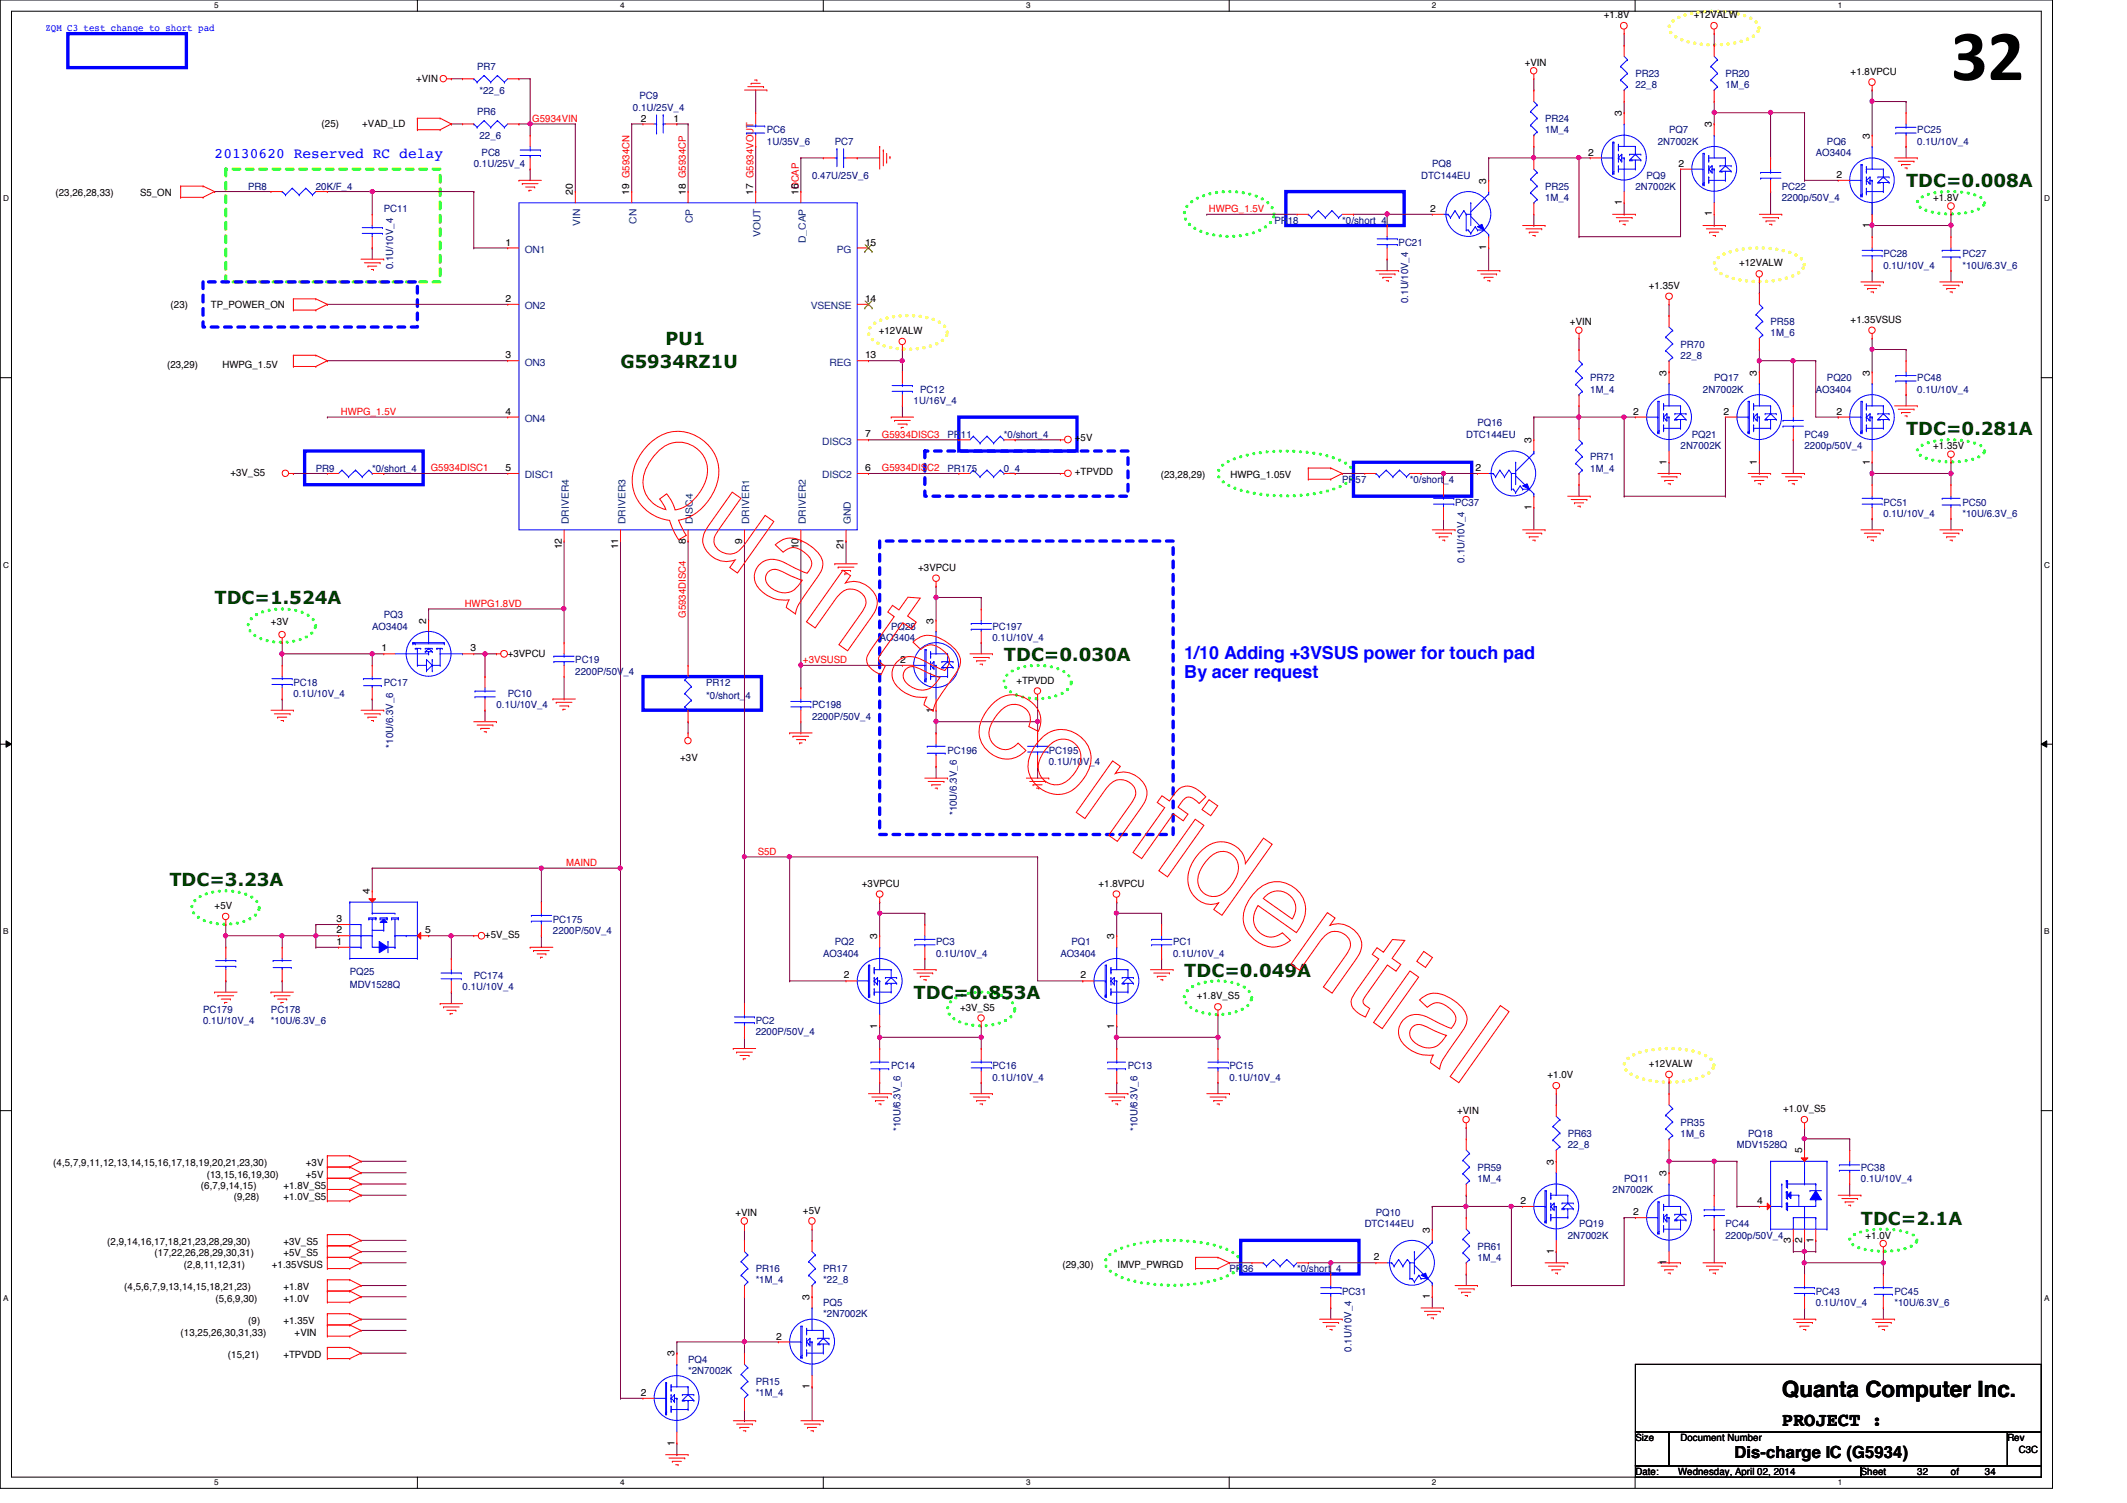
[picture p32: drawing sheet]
<svg xmlns="http://www.w3.org/2000/svg" width="297mm" height="210mm" viewBox="0 0 297 210" stroke-linecap="round" stroke-linejoin="round" font-family="sans-serif">
<defs><g id="words">
<text font-size="10.1" x="272.5" y="11.2">32</text>
<text font-size="3.1" x="248.8" y="195">Quanta Computer Inc.</text>
<text font-size="2.7" x="248.8" y="199.1">PROJECT :</text>
<g font-size="2.5" fill="#004000">
<text x="266.2" y="26.2">TDC=0.008A</text>
<text x="86.7" y="51.4">G5934RZ1U</text>
<text x="93" y="48.2">PU1</text>
<text x="266.2" y="60.8">TDC=0.281A</text>
<text x="30" y="84.4">TDC=1.524A</text>
<text x="140.2" y="92.3">TDC=0.030A</text>
<text x="23.7" y="123.8">TDC=3.23A</text>
<text x="165.4" y="136.4">TDC=0.049A</text>
<text x="127.6" y="139.5">TDC=0.853A</text>
<text x="259.9" y="171">TDC=2.1A</text>
</g>
<g font-size="2.5" fill="#00f">
<text x="165.4" y="92.1">1/10 Adding +3VSUS power for touch pad</text>
<text x="165.4" y="94.7">By acer request</text>
</g>
<text font-size="2.3" x="242.2" y="203.6">Dis-charge IC (G5934)</text>
<text font-size="2" fill="#00f" x="30" y="22">20130620 Reserved RC delay</text>
<text font-size="1.4" fill="#00f" x="6.3" y="4.3">ZQM C3 test change to short pad</text>
<g font-size="1.4">
<text x="224" y="2.6">+1.8V</text>
<text x="236.6" y="2.6">+12VALW</text>
<text x="58.1" y="11.4">+VIN</text>
<text x="212.9" y="9.2">+VIN</text>
<text x="258.4" y="10.5">+1.8VPCU</text>
<text x="44.9" y="17.7">(25)</text>
<text x="50.6" y="17.7">+VAD_LD</text>
<text x="89.5" y="17">2</text>
<text x="94.1" y="17">1</text>
<text x="226.5" y="16.2" transform="rotate(-90 226.5 16.2)">3</text>
<text x="239.1" y="17.8" transform="rotate(-90 239.1 17.8)">3</text>
<text x="221.8" y="21.7">2</text>
<text x="234.4" y="23.3">2</text>
<text x="261.1" y="19.3" transform="rotate(-90 261.1 19.3)">3</text>
<text x="7.7" y="27.3">(23,26,28,33)</text>
<text x="19.6" y="27.3">S5_ON</text>
<text x="80" y="27.2" transform="rotate(-90 80 27.2)">20</text>
<text x="87.9" y="27.2" transform="rotate(-90 87.9 27.2)">19 G5934CN</text>
<text x="95.8" y="27.2" transform="rotate(-90 95.8 27.2)">18 G5934CP</text>
<text x="105.2" y="27.2" transform="rotate(-90 105.2 27.2)">17 G5934VOUT</text>
<text x="111.5" y="27.2" transform="rotate(-90 111.5 27.2)">16</text>
<text x="199.7" y="29.6">2</text>
<text x="207.6" y="25.7" transform="rotate(-90 207.6 25.7)">3</text>
<text x="226.5" y="28.7" transform="rotate(-90 226.5 28.7)">1</text>
<text x="256.5" y="24.8">2</text>
<text x="270" y="28.1">+1.8V</text>
<text x="70.6" y="34.3">1</text>
<text x="120.8" y="34.3">15</text>
<text x="207.6" y="35" transform="rotate(-90 207.6 35)">1</text>
<text x="239.1" y="30.2" transform="rotate(-90 239.1 30.2)">1</text>
<text x="261.1" y="31.8" transform="rotate(-90 261.1 31.8)">1</text>
<text x="230.2" y="40.3">+1.35V</text>
<text x="242.9" y="37.2">+12VALW</text>
<text x="23.8" y="43.1">(23)</text>
<text x="29.5" y="43.1">TP_POWER_ON</text>
<text x="70.6" y="42.2">2</text>
<text x="120.8" y="42.2">14</text>
<text x="122.7" y="46.7">+12VALW</text>
<text x="219.2" y="45.4">+VIN</text>
<text x="258.4" y="45.1">+1.35VSUS</text>
<text x="23.3" y="51.4">(23,29)</text>
<text x="31.1" y="51.4">HWPG_1.5V</text>
<text x="70.6" y="50">3</text>
<text x="120.8" y="50">13</text>
<text x="232.7" y="52.5" transform="rotate(-90 232.7 52.5)">3</text>
<text x="245.4" y="52.5" transform="rotate(-90 245.4 52.5)">3</text>
<text x="261.1" y="52.5" transform="rotate(-90 261.1 52.5)">3</text>
<text x="70.6" y="57.9">4</text>
<text x="228.1" y="57.9">2</text>
<text x="240.7" y="57.9">2</text>
<text x="256.5" y="57.9">2</text>
<text x="70.6" y="65.8">5</text>
<text x="120.8" y="61.1">7</text>
<text x="120.8" y="65.8">6</text>
<text x="150.1" y="61.6">+5V</text>
<text x="206" y="65.8">2</text>
<text x="213.9" y="61.9" transform="rotate(-90 213.9 61.9)">3</text>
<text x="232.7" y="64.9" transform="rotate(-90 232.7 64.9)">1</text>
<text x="245.4" y="64.9" transform="rotate(-90 245.4 64.9)">1</text>
<text x="261.1" y="64.9" transform="rotate(-90 261.1 64.9)">1</text>
<text x="270" y="62.7">+1.35V</text>
<text x="32.2" y="66.5">+3V_S5</text>
<text x="150.1" y="66.3">+TPVDD</text>
<text x="162.1" y="66.8">(23,28,29)</text>
<text x="171.8" y="66.8">HWPG_1.05V</text>
<text x="213.9" y="71.2" transform="rotate(-90 213.9 71.2)">1</text>
<text x="78.4" y="76.7" transform="rotate(-90 78.4 76.7)">12</text>
<text x="86.3" y="76.7" transform="rotate(-90 86.3 76.7)">11</text>
<text x="95.8" y="75.9" transform="rotate(-90 95.8 75.9)">8</text>
<text x="103.6" y="75.9" transform="rotate(-90 103.6 75.9)">9</text>
<text x="111.5" y="76.7" transform="rotate(-90 111.5 76.7)">10</text>
<text x="117.8" y="76.7" transform="rotate(-90 117.8 76.7)">21</text>
<text x="128.2" y="79.7">+3VPCU</text>
<text x="37.8" y="87.3">+3V</text>
<text x="59.5" y="87.1" transform="rotate(-90 59.5 87.1)">2</text>
<text x="130.4" y="87.1" transform="rotate(-90 130.4 87.1)">3</text>
<text x="53.3" y="91">1</text>
<text x="65.7" y="91">3</text>
<text x="70.9" y="91.7">+3VPCU</text>
<text x="125.7" y="92.6">2</text>
<text x="141.9" y="95.5">+TPVDD</text>
<text x="130.4" y="99.5" transform="rotate(-90 130.4 99.5)">1</text>
<text x="95" y="106.3">+3V</text>
<text x="51.6" y="124.9" transform="rotate(-90 51.6 124.9)">4</text>
<text x="120.4" y="123.8">+3VPCU</text>
<text x="153.4" y="123.8">+1.8VPCU</text>
<text x="30" y="127">+5V</text>
<text x="47" y="128.8">3</text>
<text x="47" y="130.3">2</text>
<text x="47" y="132">1</text>
<text x="59.4" y="130.3">5</text>
<text x="67.7" y="131.1">+5V_S5</text>
<text x="122.5" y="131.2" transform="rotate(-90 122.5 131.2)">3</text>
<text x="155.6" y="131.2" transform="rotate(-90 155.6 131.2)">3</text>
<text x="117.9" y="136.7">2</text>
<text x="150.9" y="136.7">2</text>
<text x="122.5" y="143.6" transform="rotate(-90 122.5 143.6)">1</text>
<text x="134.1" y="141.1">+3V_S5</text>
<text x="155.6" y="143.6" transform="rotate(-90 155.6 143.6)">1</text>
<text x="167.1" y="139.6">+1.8V_S5</text>
<text x="230.2" y="149">+12VALW</text>
<text x="203.5" y="155.6">+VIN</text>
<text x="216.1" y="150.6">+1.0V</text>
<text x="249" y="155.3">+1.0V_S5</text>
<text x="251.7" y="161.1" transform="rotate(-90 251.7 161.1)">5</text>
<text x="7.4" y="162.9">(4,5,7,9,11,12,13,14,15,16,17,18,19,20,21,23,30)</text>
<text x="28.1" y="166">(6,7,9,14,15)</text>
<text x="28.9" y="164.5">(13,15,16,19,30)</text>
<text x="32.6" y="167.6">(9,28)</text>
<text x="39.6" y="166">+1.8V_S5</text>
<text x="39.6" y="167.6">+1.0V_S5</text>
<text x="42.7" y="164.5">+5V</text>
<text x="42.7" y="162.9">+3V</text>
<text x="217" y="162.7" transform="rotate(-90 217 162.7)">3</text>
<text x="232.7" y="164.3" transform="rotate(-90 232.7 164.3)">3</text>
<text x="15" y="173.9">(2,9,14,16,17,18,21,23,28,29,30)</text>
<text x="39.6" y="173.9">+3V_S5</text>
<text x="102.7" y="169.8">+VIN</text>
<text x="112.1" y="169.5">+5V</text>
<text x="199.7" y="172.1" transform="rotate(-90 199.7 172.1)">3</text>
<text x="212.3" y="168.1">2</text>
<text x="228.1" y="169.7">2</text>
<text x="245.4" y="168.1">4</text>
<text x="250.1" y="173.6" transform="rotate(-90 250.1 173.6)">3</text>
<text x="251.7" y="173.6" transform="rotate(-90 251.7 173.6)">2</text>
<text x="253.2" y="173.6" transform="rotate(-90 253.2 173.6)">1</text>
<text x="260.5" y="173">+1.0V</text>
<text x="21.6" y="175.5">(17,22,26,28,29,30,31)</text>
<text x="25.7" y="177">(2,8,11,12,31)</text>
<text x="38" y="177">+1.35VSUS</text>
<text x="39.6" y="175.5">+5V_S5</text>
<text x="148.4" y="177">(29,30)</text>
<text x="156.1" y="177">IMVP_PWRGD</text>
<text x="191.9" y="176">2</text>
<text x="217" y="175.1" transform="rotate(-90 217 175.1)">1</text>
<text x="232.7" y="176.7" transform="rotate(-90 232.7 176.7)">1</text>
<text x="17.4" y="180.2">(4,5,6,7,9,13,14,15,18,21,23)</text>
<text x="30.1" y="181.8">(5,6,9,30)</text>
<text x="34.7" y="184.9">(9)</text>
<text x="39.6" y="184.9">+1.35V</text>
<text x="39.6" y="181.8">+1.0V</text>
<text x="39.6" y="180.2">+1.8V</text>
<text x="113.1" y="181.6" transform="rotate(-90 113.1 181.6)">3</text>
<text x="199.7" y="181.4" transform="rotate(-90 199.7 181.4)">1</text>
<text x="25.2" y="186.5">(13,25,26,30,31,33)</text>
<text x="31.8" y="189.7">(15,21)</text>
<text x="39.6" y="189.7">+TPVDD</text>
<text x="41.1" y="186.5">+VIN</text>
<text x="94.2" y="189.4" transform="rotate(-90 94.2 189.4)">3</text>
<text x="108.4" y="187.1">2</text>
<text x="89.5" y="194.9">2</text>
<text x="113.1" y="194" transform="rotate(-90 113.1 194)">1</text>
<text x="94.2" y="201.9" transform="rotate(-90 94.2 201.9)">1</text>
<text x="228.4" y="201.3">Size</text>
<text x="234.7" y="201.3">Document Number</text>
<text x="280.3" y="201.3">Rev</text>
<text x="281.9" y="202.9">C3C</text>
<text x="228.4" y="206">Date:</text>
<text x="234.4" y="206">Wednesday, April 02, 2014</text>
<text x="259.9" y="206">Sheet</text>
<text x="267.8" y="206">32</text>
<text x="272.5" y="206">of</text>
<text x="277.2" y="206">34</text>
</g>
<g font-size="1.4" fill="#000080">
<text x="66.6" y="9.8">PR7</text>
<text x="228.4" y="10.8">PR23</text>
<text x="241" y="10.8">PR20</text>
<text x="66.6" y="16.1">PR6</text>
<text x="67" y="13.1">*22_6</text>
<text x="88.4" y="15.5">0.1U/25V_4</text>
<text x="89.3" y="13.9">PC9</text>
<text x="215.8" y="17.1">PR24</text>
<text x="228.4" y="12.3">22_8</text>
<text x="241" y="12.3">1M_6</text>
<text x="66.2" y="23.4">0.1U/25V_4</text>
<text x="67" y="19.4">22_6</text>
<text x="67.3" y="21.8">PC8</text>
<text x="107.1" y="18.6">PC6</text>
<text x="107.1" y="20.2">1U/35V_6</text>
<text x="116.6" y="20.2">PC7</text>
<text x="200" y="23.4">PQ8</text>
<text x="215.8" y="18.6">1M_4</text>
<text x="231.5" y="20.2">2N7002K</text>
<text x="233.1" y="18.6">PQ7</text>
<text x="253.6" y="21.8">AO3404</text>
<text x="255.1" y="20.2">PQ6</text>
<text x="267.8" y="18.6">PC25</text>
<text x="267.8" y="20.2">0.1U/10V_4</text>
<text x="34.7" y="26.5">PR8</text>
<text x="44.1" y="26.5">20K/F_4</text>
<text x="53.6" y="29.6">PC11</text>
<text x="113.4" y="24.9">0.47U/25V_6</text>
<text x="198.5" y="24.9">DTC144EU</text>
<text x="215.8" y="26.5">PR25</text>
<text x="215.8" y="28.1">1M_4</text>
<text x="228.4" y="26.5">2N7002K</text>
<text x="230" y="24.9">PQ9</text>
<text x="248.8" y="26.5">PC22</text>
<text x="248.8" y="28.1">2200p/50V_4</text>
<text x="178" y="31.2">PR18</text>
<text x="187.4" y="31.2">*0/short_4</text>
<text x="195.3" y="34.4">PC21</text>
<text x="263" y="35.9">PC28</text>
<text x="274.1" y="35.9">PC27</text>
<text x="54.9" y="37.6" transform="rotate(-90 54.9 37.6)">0.1U/10V_4</text>
<text x="263" y="37.5">0.1U/10V_4</text>
<text x="274.1" y="37.5">*10U/6.3V_6</text>
<text x="196.6" y="42.3" transform="rotate(-90 196.6 42.3)">0.1U/10V_4</text>
<text x="247.3" y="45.4">PR58</text>
<text x="247.3" y="47">1M_6</text>
<text x="222.1" y="53.3">PR72</text>
<text x="234.7" y="48.6">PR70</text>
<text x="234.7" y="50.1">22_8</text>
<text x="239.4" y="53.3">PQ17</text>
<text x="255.1" y="53.3">PQ20</text>
<text x="267.8" y="53.3">PC48</text>
<text x="127.6" y="56.4">1U/16V_4</text>
<text x="128.5" y="54.9">PC12</text>
<text x="206.3" y="59.6">PQ16</text>
<text x="222.1" y="54.9">1M_4</text>
<text x="237.8" y="54.9">2N7002K</text>
<text x="253.6" y="54.9">AO3404</text>
<text x="267.8" y="54.9">0.1U/10V_4</text>
<text x="44.1" y="65.9">PR9</text>
<text x="52" y="65.9">*0/short_4</text>
<text x="132.3" y="61.1">PR11</text>
<text x="132.3" y="65.9">PR175</text>
<text x="140.2" y="65.9">0_4</text>
<text x="140.2" y="61.1">*0/short_4</text>
<text x="204.8" y="61.1">DTC144EU</text>
<text x="222.1" y="64.3">PR71</text>
<text x="222.1" y="65.9">1M_4</text>
<text x="234.7" y="62.7">2N7002K</text>
<text x="236.3" y="61.1">PQ21</text>
<text x="252" y="61.1">PC49</text>
<text x="252" y="62.7">2200p/50V_4</text>
<text x="187.4" y="67.4">PR57</text>
<text x="196.9" y="67.4">*0/short_4</text>
<text x="203.2" y="70.6">PC37</text>
<text x="263" y="70.6">PC51</text>
<text x="274.1" y="70.6">PC50</text>
<text x="263" y="72.2">0.1U/10V_4</text>
<text x="274.1" y="72.2">*10U/6.3V_6</text>
<text x="204.5" y="78.6" transform="rotate(-90 204.5 78.6)">0.1U/10V_4</text>
<text x="52" y="87.9">AO3404</text>
<text x="53.6" y="86.4">PQ3</text>
<text x="122.8" y="89.5">AO3404</text>
<text x="124.5" y="87.9">PQ28</text>
<text x="138.6" y="87.9">PC197</text>
<text x="138.6" y="89.5">0.1U/10V_4</text>
<text x="41" y="95.8">PC18</text>
<text x="53.6" y="95.8">PC17</text>
<text x="80.3" y="92.6">PC19</text>
<text x="80.3" y="94.2">2200P/50V_4</text>
<text x="98.6" y="95.8">PR12</text>
<text x="41" y="97.4">0.1U/10V_4</text>
<text x="69.3" y="98.9">0.1U/10V_4</text>
<text x="70.9" y="97.4">PC10</text>
<text x="98.6" y="97.7">*0/short_4</text>
<text x="113.4" y="98.9">PC198</text>
<text x="113.4" y="100.5">2200P/50V_4</text>
<text x="54.9" y="104.4" transform="rotate(-90 54.9 104.4)">*10U/6.3V_6</text>
<text x="132.3" y="105.2">PC196</text>
<text x="146.5" y="105.2">PC195</text>
<text x="146.5" y="106.8">0.1U/10V_4</text>
<text x="133.6" y="113.8" transform="rotate(-90 133.6 113.8)">*10U/6.3V_6</text>
<text x="77.2" y="128.9">PC175</text>
<text x="77.2" y="130.4">2200P/50V_4</text>
<text x="116.6" y="132">PQ2</text>
<text x="130.7" y="132">PC3</text>
<text x="149.6" y="132">PQ1</text>
<text x="163.8" y="132">PC1</text>
<text x="48.8" y="136.1">PQ25</text>
<text x="66.2" y="136.7">PC174</text>
<text x="115" y="133.6">AO3404</text>
<text x="130.7" y="133.6">0.1U/10V_4</text>
<text x="148.1" y="133.6">AO3404</text>
<text x="163.8" y="133.6">0.1U/10V_4</text>
<text x="28.4" y="141.5">PC179</text>
<text x="28.4" y="143">0.1U/10V_4</text>
<text x="37.8" y="141.5">PC178</text>
<text x="37.8" y="143">*10U/6.3V_6</text>
<text x="48.8" y="138">MDV1528Q</text>
<text x="64.6" y="138.3">0.1U/10V_4</text>
<text x="105.5" y="143">PC2</text>
<text x="105.5" y="144.6">2200P/50V_4</text>
<text x="124.5" y="149.4">PC14</text>
<text x="138.6" y="149.4">PC16</text>
<text x="157.5" y="149.4">PC13</text>
<text x="171.7" y="149.4">PC15</text>
<text x="138.6" y="150.9">0.1U/10V_4</text>
<text x="171.7" y="150.9">0.1U/10V_4</text>
<text x="125.8" y="157.9" transform="rotate(-90 125.8 157.9)">*10U/6.3V_6</text>
<text x="158.8" y="157.9" transform="rotate(-90 158.8 157.9)">*10U/6.3V_6</text>
<text x="218.9" y="158.8">PR63</text>
<text x="218.9" y="160.4">22_8</text>
<text x="234.7" y="157.2">PR35</text>
<text x="234.7" y="158.8">1M_6</text>
<text x="242.6" y="160.4">MDV1528Q</text>
<text x="244.1" y="158.8">PQ18</text>
<text x="206.3" y="163.5">PR59</text>
<text x="206.3" y="165.1">1M_4</text>
<text x="225.2" y="166.7">2N7002K</text>
<text x="226.8" y="165.1">PQ11</text>
<text x="259.9" y="163.5">PC38</text>
<text x="259.9" y="165.1">0.1U/10V_4</text>
<text x="190.6" y="171.4">DTC144EU</text>
<text x="192.1" y="169.8">PQ10</text>
<text x="218.9" y="173">2N7002K</text>
<text x="220.5" y="171.4">PQ19</text>
<text x="241" y="171.4">PC44</text>
<text x="241" y="173">2200p/50V_4</text>
<text x="105.5" y="177.7">PR16</text>
<text x="105.5" y="179.2">*1M_4</text>
<text x="115" y="177.7">PR17</text>
<text x="115" y="179.2">*22_8</text>
<text x="171.7" y="177.7">PR36</text>
<text x="181.1" y="177.7">*0/short_4</text>
<text x="206.3" y="174.5">PR61</text>
<text x="206.3" y="176.1">1M_4</text>
<text x="115" y="182.4">PQ5</text>
<text x="115" y="184">*2N7002K</text>
<text x="187.4" y="180.8">PC31</text>
<text x="253.6" y="180.8">PC43</text>
<text x="253.6" y="182.4">0.1U/10V_4</text>
<text x="264.6" y="180.8">PC45</text>
<text x="264.6" y="182.4">*10U/6.3V_6</text>
<text x="96.1" y="190.3">PQ4</text>
<text x="96.1" y="191.9">*2N7002K</text>
<text x="188.8" y="188.8" transform="rotate(-90 188.8 188.8)">0.1U/10V_4</text>
<text x="105.5" y="193.4">PR15</text>
<text x="105.5" y="195">*1M_4</text>
</g>
<g font-size="1.4" fill="#f00">
<text x="74.3" y="17">G5934VIN</text>
<text x="111.5" y="26.5" transform="rotate(-90 111.5 26.5)">DCAP</text>
<text x="168.8" y="29.6">HWPG_1.5V</text>
<text x="47.6" y="58">HWPG_1.5V</text>
<text x="60.2" y="65.8">G5934DISC1</text>
<text x="123.1" y="61.1">G5934DISC3</text>
<text x="123.1" y="65.8">G5934DISC2</text>
<text x="64.9" y="84.8">HWPG1.8VD</text>
<text x="95.8" y="86.3" transform="rotate(-90 95.8 86.3)">G5934DISC4</text>
<text x="112.1" y="92.6">+3VSUSD</text>
<text x="105.8" y="119.4">S5D</text>
<text x="79.1" y="120.9">MAIND</text>
</g>
<g font-size="1.4" fill="#004080">
<text x="73.3" y="35.3">ON1</text>
<text x="81" y="31.5" transform="rotate(-90 81 31.5)">VIN</text>
<text x="88.9" y="31.2" transform="rotate(-90 88.9 31.2)">CN</text>
<text x="96.8" y="31.2" transform="rotate(-90 96.8 31.2)">CP</text>
<text x="106.2" y="33.1" transform="rotate(-90 106.2 33.1)">VOUT</text>
<text x="112.5" y="34" transform="rotate(-90 112.5 34)">D_CAP</text>
<text x="116.9" y="35.3">PG</text>
<text x="73.3" y="43.2">ON2</text>
<text x="113.2" y="43.2">VSENSE</text>
<text x="73.3" y="51.1">ON3</text>
<text x="115.9" y="51.1">REG</text>
<text x="73.3" y="58.9">ON4</text>
<text x="114.8" y="62.1">DISC3</text>
<text x="73.3" y="66.8">DISC1</text>
<text x="114.8" y="66.8">DISC2</text>
<text x="79.5" y="73.2" transform="rotate(-90 79.5 73.2)">DRIVER4</text>
<text x="87.3" y="73.2" transform="rotate(-90 87.3 73.2)">DRIVER3</text>
<text x="96.8" y="73.2" transform="rotate(-90 96.8 73.2)">DISC4</text>
<text x="104.6" y="73.2" transform="rotate(-90 104.6 73.2)">DRIVER1</text>
<text x="112.5" y="73.2" transform="rotate(-90 112.5 73.2)">DRIVER2</text>
<text x="118.8" y="73.2" transform="rotate(-90 118.8 73.2)">GND</text>
</g>
<g font-size="1.1">
<text x="29.9" y="1.1">5</text>
<text x="86.6" y="1.1">4</text>
<text x="143.3" y="1.1">3</text>
<text x="200" y="1.1">2</text>
<text x="256.7" y="1.1">1</text>
<text x=".5" y="28.1">D</text>
<text x="285.5" y="28.1">D</text>
<text x=".5" y="79.3">C</text>
<text x="285.5" y="79.3">C</text>
<text x=".5" y="130.5">B</text>
<text x="285.5" y="130.5">B</text>
<text x=".5" y="181.7">A</text>
<text x="285.5" y="181.7">A</text>
<text x="29.9" y="207.4">5</text>
<text x="86.6" y="207.4">4</text>
<text x="143.3" y="207.4">3</text>
<text x="200" y="207.4">2</text>
<text x="256.7" y="207.4">1</text>
</g>
</g></defs>
<path d="M0 0h286.6v207.9h-286.6zM1.6 1.6h283.5v204.7h-283.5z" fill="none" stroke="#000" stroke-width=".14"/>
<g fill="#fff">
<path d="M29.9 .2h.6v1.2h-.6z"/>
<path d="M29.9 206.5h.6v1.1h-.6z"/>
</g>
<path d="M58.3 0v1.6M58.3 206.3v1.6" fill="none" stroke="#000" stroke-width=".14"/>
<g fill="#fff">
<path d="M86.6 .2h.6v1.2h-.6z"/>
<path d="M86.6 206.5h.6v1.1h-.6z"/>
</g>
<path d="M115 0v1.6M115 206.3v1.6" fill="none" stroke="#000" stroke-width=".14"/>
<g fill="#fff">
<path d="M143.3 .2h.6v1.2h-.6z"/>
<path d="M143.3 206.5h.6v1.1h-.6z"/>
</g>
<path d="M171.7 0v1.6M171.7 206.3v1.6" fill="none" stroke="#000" stroke-width=".14"/>
<g fill="#fff">
<path d="M200 .2h.6v1.2h-.6z"/>
<path d="M200 206.5h.6v1.1h-.6z"/>
</g>
<path d="M228.3 0v1.6M228.3 206.3v1.6" fill="none" stroke="#000" stroke-width=".14"/>
<g fill="#fff">
<path d="M256.7 .2h.6v1.2h-.6z"/>
<path d="M256.7 206.5h.6v1.1h-.6z"/>
<path d="M.5 27.1h.7v1.2h-.7z"/>
<path d="M285.5 27.1h.8v1.2h-.8z"/>
<path d="M.5 78.3h.7v1.2h-.7z"/>
<path d="M285.5 78.3h.8v1.2h-.8z"/>
</g>
<path d="M0 52.7h1.6M285.1 52.7h1.5" fill="none" stroke="#000" stroke-width=".14"/>
<g fill="#fff">
<path d="M.5 129.5h.7v1.2h-.7z"/>
<path d="M285.5 129.5h.7v1.2h-.7z"/>
</g>
<path d="M0 103.9h1.6M.8 103.5l.8 .4-.8 .5zM285.1 103.9l.7-.4v.9zM285.1 103.9h1.5" fill="none" stroke="#000" stroke-width=".14"/>
<path d="M.8 103.5l.8 .4-.8 .5zM285.1 103.9l.7-.4v.9z" fill="#000"/>
<g fill="#fff">
<path d="M.5 180.7h.7v1.2h-.7z"/>
<path d="M285.5 180.7h.7v1.2h-.7z"/>
</g>
<path d="M0 155.1h1.6M285.1 155.1h1.5" fill="none" stroke="#000" stroke-width=".14"/>
<path d="M233.5 3.1a8 8 0 0 1 4.7-1.5 12.7 12.7 0 0 1 6.6 1.1 1.25 1.25 0 0 1 .9 1.2 1.25 1.25 0 0 1-.9 1.2 13 13 0 0 1-8.6 .8 4.7 4.7 0 0 1-3-1.6l-.1-.4 .1-.4zM239.8 36.1a8 8 0 0 1 4.7-1.4 12.7 12.7 0 0 1 6.6 1.1 1.25 1.25 0 0 1 .9 1.2 1.25 1.25 0 0 1-.9 1.2 13 13 0 0 1-8.6 .8 4.7 4.7 0 0 1-3-1.6l-.1-.4 .1-.5zM121.7 45.5a7.7 7.7 0 0 1 5.1-1.4 7.8 7.8 0 0 1 5.1 1.4 1.19 1.19 0 0 1 0 1.8 7.7 7.7 0 0 1-5.1 1.5 7.7 7.7 0 0 1-5.1-1.5 1.2 1.2 0 0 1 0-1.8zM227.2 147.9a8 8 0 0 1 4.8-1.4 12.5 12.5 0 0 1 6.5 1.1 1.26 1.26 0 0 1 .8 1.2 1.26 1.26 0 0 1-.8 1.2 12.9 12.9 0 0 1-8.6 .8 4.7 4.7 0 0 1-3-1.6l-.1-.4 .1-.5z" fill="none" stroke="#ff0" stroke-width=".47" stroke-dasharray="0 .9"/>
<path d="M31.5 23.6h30v15.8h-30z" fill="none" stroke="#80ff00" stroke-width=".47" stroke-dasharray=".9 .9"/>
<path d="M166.2 28.3a10.1 10.1 0 0 1 8.6-1.1 4.6 4.6 0 0 1 3 2.1 1.88 1.88 0 0 1-.7 2.2 10 10 0 0 1-8.6 1.1 4.6 4.6 0 0 1-3-2.2 1.91 1.91 0 0 1 .7-2.1zM268.1 27.7a8.5 8.5 0 0 1 5.3-.9 5.2 5.2 0 0 1 3.7 1.2l.1 .3a1.66 1.66 0 0 1-1.4 1.1 11.6 11.6 0 0 1-7.3-.2 .88 .88 0 0 1-.7-1.2zM170.5 65.2a9.2 9.2 0 0 1 5-1.9 24.7 24.7 0 0 1 11.2 .8 3.8 3.8 0 0 1 2.2 1.6 1.43 1.43 0 0 1-.8 1.7 14.3 14.3 0 0 1-7.2 1.8 20.3 20.3 0 0 1-9.3-1.4 2.24 2.24 0 0 1-1.5-1.7l.1-.4zM268.1 62.4a10.1 10.1 0 0 1 6.2-.9 4.7 4.7 0 0 1 2.8 1.1l.1 .3a1.66 1.66 0 0 1-1.4 1.2 11.6 11.6 0 0 1-7.3-.3l-.7-.5v-.4v-.3zM35 86.5a5.9 5.9 0 0 1 4.4-1.5 6 6 0 0 1 4.3 1.5 1.39 1.39 0 0 1-.4 2.2 7.9 7.9 0 0 1-7.8 0 1.44 1.44 0 0 1-.5-2.2zM140.6 94.3a5.9 5.9 0 0 1 4.3-1.4 6 6 0 0 1 4.3 1.4 1.39 1.39 0 0 1-.4 2.2 7.9 7.9 0 0 1-7.8 0 1.44 1.44 0 0 1-.4-2.2zM27.2 125.8a5.9 5.9 0 0 1 4.3-1.4 6 6 0 0 1 4.3 1.4 1.39 1.39 0 0 1-.4 2.2 7.9 7.9 0 0 1-7.8 0 1.44 1.44 0 0 1-.4-2.2zM132.7 140a5.9 5.9 0 0 1 4.3-1.4 6 6 0 0 1 4.4 1.4 1.43 1.43 0 0 1-.5 2.2 7.8 7.8 0 0 1-7.8 0 1.48 1.48 0 0 1-.4-2.2zM165.8 138.4a5.9 5.9 0 0 1 4.3-1.4 6 6 0 0 1 4.3 1.4 1.43 1.43 0 0 1-.4 2.2 7.8 7.8 0 0 1-7.8 0 1.48 1.48 0 0 1-.4-2.2zM154.7 175.5a9.2 9.2 0 0 1 5.1-2 24.7 24.7 0 0 1 11.1 .8 3.8 3.8 0 0 1 2.2 1.6 1.43 1.43 0 0 1-.8 1.8 14.3 14.3 0 0 1-7.1 1.8 20.3 20.3 0 0 1-9.3-1.4 2.24 2.24 0 0 1-1.6-1.7l.1-.5zM258.7 172.6a10.1 10.1 0 0 1 6.1-.8 4.7 4.7 0 0 1 2.8 1.1l.1 .3a1.66 1.66 0 0 1-1.4 1.1 11.6 11.6 0 0 1-7.2-.2l-.7-.6-.1-.3 .1-.3z" fill="none" stroke="#00ff40" stroke-width=".47" stroke-dasharray="0 .9"/>
<path d="M28.4 39.4h29.9v6.3h-29.9zM122.8 75.6h41v40.9h-41zM129.2 63h28.3v6.3h-28.3z" fill="none" stroke="#00f" stroke-width=".47" stroke-dasharray=".9 .9"/>
<path d="M9.5 4.7h16.5v4.7h-16.5zM179.6 26.8h16.5v4.7h-16.5zM133.9 58.3h16.5v4.7h-16.5zM42.5 63h16.6v4.7h-16.6zM189 64.6h16.5v4.7h-16.5zM89.8 94.5h16.5v4.7h-16.5zM173.3 173.2h16.5v4.7h-16.5z" fill="none" stroke="#00f" stroke-width=".47"/>
<g fill="none" stroke="#800040" stroke-width=".14">
<path d="M53.6 66.1h.1M53.6 66.1h17.3M96.1 75.6h.1M96.1 75.6v17.3M118.1 75.6h.1M118.1 75.6v3.1M121.3 61.4h.1M121.3 61.4h12.6M122.8 126h.1M122.8 127.6h.1M122.8 126v1.6M122.8 127.6h6.4"/>
<path d="M129.2 133.9h.1M129.2 133.9v1.5M137 151.2h.1M137 151.2v1.5"/>
</g>
<circle cx="122.9" cy="127.5" r=".29" fill="#f0f"/>
<circle cx="122.9" cy="127.5" r=".29" fill="none" stroke="#f0f" stroke-width=".14"/>
<path d="M121.3 50.4h.1M121.3 50.4h4.7M126 50.4h.1M126 50.4v1.5M41 66.1h.1M41 66.1h4.7M121.3 66.1h.1M121.3 66.1h12.6" fill="none" stroke="#800040" stroke-width=".14"/>
<circle cx="126" cy="50.4" r=".3" fill="#f0f"/>
<circle cx="126" cy="50.4" r=".3" fill="none" stroke="#f0f" stroke-width=".14"/>
<path d="M80.3 17.3h.1M80.3 17.3v9.5M126 48.8h.1M126 56.7h.1M126 48.8v1.6M126 56.7v1.6M59.9 85h.1M59.9 85h18.9" fill="none" stroke="#800040" stroke-width=".14"/>
<circle cx="78.7" cy="85" r=".3" fill="#f0f"/>
<circle cx="78.7" cy="85" r=".3" fill="none" stroke="#f0f" stroke-width=".14"/>
<path d="M88.2 17.3h.1M88.2 17.3h1.6M88.2 17.3v9.5M111.8 75.6h.1M111.8 75.6v17.3" fill="none" stroke="#800040" stroke-width=".14"/>
<circle cx="111.8" cy="92.9" r=".29" fill="#f0f"/>
<circle cx="111.8" cy="92.9" r=".29" fill="none" stroke="#f0f" stroke-width=".14"/>
<g fill="none" stroke="#800040" stroke-width=".14">
<path d="M74 17.3h.1M74 17.3v1.6M94.5 17.3h.1M94.5 17.3h1.6M96.1 17.3h.1M96.1 17.3v9.5M74 23.6h.1M74 23.6v1.6M105.5 20.4h.1M105.5 20.4v6.4M45.7 50.4h.1M45.7 42.5h.1"/>
<path d="M45.7 50.4h25.2M45.7 42.5h25.2M78.8 75.6v9.4M104 75.6h.1M104 75.6v44.1M78.8 85h.1M110.3 137h.1M110.3 137h7.8M104 144.9h.1M104 144.9v1.5"/>
</g>
<circle cx="103.9" cy="119.6" r=".29" fill="#f0f"/>
<circle cx="103.9" cy="119.6" r=".29" fill="none" stroke="#f0f" stroke-width=".14"/>
<g fill="none" stroke="#800040" stroke-width=".14">
<path d="M74 17.3h.1M74 17.3h6.3M105.5 12.6h.1M105.5 12.6v3.1M45.7 26.8h6.3M52 26.8h.1M111.8 22.1h.1M111.8 22.1v4.7M111.8 22.1h3.2M119.7 22.1h.1M119.7 22.1h3.1M86.7 75.6h.1"/>
<path d="M86.7 75.6v45.6h-11.1M96.1 100.8h.1M96.1 100.8v1.6M75.6 130.7h.1M75.6 121.2h.1M75.6 130.7v1.6M122.8 151.2h.1M122.8 151.2v1.5M50.4 165.4h.1M50.4 163.8h.1M50.4 174.8h.1M50.4 173.2h.1"/>
<path d="M50.4 162.2h.1M50.4 165.4h6.3M50.4 163.8h6.3M50.4 174.8h6.3M50.4 173.2h6.3M50.4 162.2h6.3M50.4 184.2h.1M50.4 184.2h6.3"/>
</g>
<circle cx="86.6" cy="121.2" r=".3" fill="#f0f"/>
<circle cx="86.6" cy="121.2" r=".3" fill="none" stroke="#f0f" stroke-width=".14"/>
<g fill="none" stroke="#800040" stroke-width=".14">
<path d="M45.7 58.3h.1M45.7 58.3h25.2M141.8 61.4h.1M141.8 61.4h6.3M39.4 91.3h.1M39.4 91.3v1.6M39.4 91.3h12.6M31.5 130.7h.1M31.5 137h.1M31.5 129.1h.1M31.5 129.1v3.2M31.5 137v1.6"/>
<path d="M39.4 130.7h.1M39.4 137h.1M39.4 130.7h4.7M39.4 137v1.6M63 138.6h.1M63 130.7h.1M63 138.6v1.6M63 130.7h3.2M129.2 127.6h.1M129.2 127.6v1.5"/>
</g>
<circle cx="39.4" cy="91.3" r=".3" fill="#f0f"/>
<circle cx="39.4" cy="91.3" r=".3" fill="none" stroke="#f0f" stroke-width=".14"/>
<path d="M39.4 97.6h.1M39.4 89.7h.1M39.4 89.7v1.6M39.4 97.6v1.6M52 91.3h.1M52 97.6h.1M52 91.3h1.6M52 91.3v1.6M52 97.6v1.6M67.7 99.2h.1M67.7 99.2v1.6" fill="none" stroke="#800040" stroke-width=".14"/>
<circle cx="52" cy="91.3" r=".3" fill="#f0f"/>
<circle cx="52" cy="91.3" r=".3" fill="none" stroke="#f0f" stroke-width=".14"/>
<g fill="none" stroke="#800040" stroke-width=".14">
<path d="M78.8 97.6h.1M78.8 85h.1M78.8 85v4.7M78.8 94.5v3.1M86.7 121.2h.1M86.7 121.2v74.1M104 173.2h.1M104 171.7v1.5M104 198.4h.1M104 189h.1M104 181.1h.1M104 181.1v7.9"/>
<path d="M104 196.8v1.6"/>
</g>
<circle cx="103.9" cy="187.4" r=".29" fill="#f0f"/>
<circle cx="103.9" cy="187.4" r=".29" fill="none" stroke="#f0f" stroke-width=".14"/>
<g fill="none" stroke="#800040" stroke-width=".14">
<path d="M63 11h.1M63 11h1.6M72.5 11h.1M72.5 17.3h.1M72.5 11h1.5M74 11h.1M74 11v6.3h-1.5M113.4 173.2h.1M113.4 171.7v1.5M86.7 195.3h.1M86.7 195.3h3.1M94.5 189h.1"/>
<path d="M94.5 187.4h.1M94.5 187.4v1.6M94.5 187.4h14.2M104 187.4h.1M113.4 193.7h.1M113.4 193.7v4.7M94.5 203.2h.1M94.5 201.5v1.7"/>
</g>
<circle cx="74" cy="17.3" r=".29" fill="#f0f"/>
<circle cx="74" cy="17.3" r=".29" fill="none" stroke="#f0f" stroke-width=".14"/>
<g fill="none" stroke="#800040" stroke-width=".14">
<path d="M63 17.3h.1M63 17.3h1.6M247.3 15.7h.1M247.3 15.7h4.7M261.4 14.2h.1M261.4 14.2h4.8M207.9 22.1h.1M207.9 22.1v3.1M214.2 20.4h.1M214.2 20.4v1.7M220.5 22.1h.1M220.5 22.1h1.6"/>
<path d="M252 25.2h.1M252 25.2h4.7M261.4 37.8h.1M261.4 31.5h.1M261.4 37.8v1.6M261.4 31.5h11.1M50.4 179.5h.1M50.4 176.4h.1M50.4 179.5h6.3M50.4 176.4h6.3M50.4 181.1h.1M50.4 181.1h6.3"/>
</g>
<circle cx="272.5" cy="31.4" r=".3" fill="#f0f"/>
<circle cx="272.5" cy="31.4" r=".3" fill="none" stroke="#f0f" stroke-width=".14"/>
<circle cx="261.4" cy="31.4" r=".29" fill="#f0f"/>
<circle cx="261.4" cy="31.4" r=".29" fill="none" stroke="#f0f" stroke-width=".14"/>
<path d="M261.4 12.6h.1M261.4 14.2h.1M261.4 12.6v6.3M266.2 14.2h.1M266.2 14.2v1.5M261.4 31.5h.1M261.4 28.3h.1M261.4 28.3v4.8M266.2 20.4h.1M266.2 20.4v1.7" fill="none" stroke="#800040" stroke-width=".14"/>
<circle cx="261.4" cy="14.1" r=".29" fill="#f0f"/>
<circle cx="261.4" cy="14.1" r=".29" fill="none" stroke="#f0f" stroke-width=".14"/>
<g fill="none" stroke="#800040" stroke-width=".14">
<path d="M252 15.7h.1M252 15.7v9.5M168.5 29.9h.1M168.5 29.9h12.6M193.7 36.2h.1M193.7 29.9h.1M193.7 29.9v1.6M193.7 36.2v1.6M193.7 29.9h6.3M207.9 34.6h.1M207.9 34.6v3.2M272.5 37.8h.1"/>
<path d="M272.5 31.5h.1M272.5 31.5v1.6M272.5 37.8v1.6"/>
</g>
<circle cx="193.7" cy="29.9" r=".3" fill="#f0f"/>
<circle cx="193.7" cy="29.9" r=".3" fill="none" stroke="#f0f" stroke-width=".14"/>
<g fill="none" stroke="#800040" stroke-width=".14">
<path d="M189 29.9h.1M189 29.9h4.7M214.2 58.3h.1M214.2 58.3v3.1M214.2 58.3h6.3M220.5 58.3h.1M220.5 56.7h.1M220.5 56.7v3.1M220.5 67.7h.1M220.5 67.7v1.6M50.4 166.9h.1M50.4 166.9h6.3"/>
<path d="M50.4 185.8h.1M50.4 185.8h6.3"/>
</g>
<circle cx="220.5" cy="58.2" r=".3" fill="#f0f"/>
<circle cx="220.5" cy="58.2" r=".3" fill="none" stroke="#f0f" stroke-width=".14"/>
<path d="M261.4 48.8h.1M261.4 48.8h4.8" fill="none" stroke="#800040" stroke-width=".14"/>
<circle cx="261.4" cy="48.8" r=".29" fill="#f0f"/>
<circle cx="261.4" cy="48.8" r=".29" fill="none" stroke="#f0f" stroke-width=".14"/>
<path d="M261.4 72.4h.1M261.4 66.1h.1M261.4 66.1v1.6M261.4 72.4v1.6M261.4 66.1h11.1" fill="none" stroke="#800040" stroke-width=".14"/>
<circle cx="261.4" cy="66.1" r=".29" fill="#f0f"/>
<circle cx="261.4" cy="66.1" r=".29" fill="none" stroke="#f0f" stroke-width=".14"/>
<g fill="none" stroke="#800040" stroke-width=".14">
<path d="M261.4 47.2h.1M261.4 48.8h.1M261.4 47.2v4.7M266.2 55.1h.1M266.2 48.8h.1M266.2 48.8v1.6M266.2 55.1v1.6M261.4 64.6h.1M261.4 64.6v1.5M272.5 72.4h.1M272.5 66.1h.1M272.5 66.1v1.6"/>
<path d="M272.5 72.4v1.6"/>
</g>
<circle cx="272.5" cy="66.1" r=".3" fill="#f0f"/>
<circle cx="272.5" cy="66.1" r=".3" fill="none" stroke="#f0f" stroke-width=".14"/>
<path d="M187.4 66.1h.1M187.4 66.1h3.2M201.6 72.4h.1M201.6 66.1h.1M201.6 66.1v1.6M201.6 72.4v1.6" fill="none" stroke="#800040" stroke-width=".14"/>
<circle cx="201.6" cy="66.1" r=".3" fill="#f0f"/>
<circle cx="201.6" cy="66.1" r=".3" fill="none" stroke="#f0f" stroke-width=".14"/>
<path d="M198.5 66.1h.1M198.5 66.1h7.8M201.6 66.1h.1M214.2 70.9h.1M214.2 70.9v3.1M204.8 157.5h.1M204.8 157.5v1.5M204.8 177.9h.1M204.8 168.5h.1M204.8 168.5v1.6M204.8 177.9v1.6" fill="none" stroke="#800040" stroke-width=".14"/>
<circle cx="204.7" cy="168.5" r=".3" fill="#f0f"/>
<circle cx="204.7" cy="168.5" r=".3" fill="none" stroke="#f0f" stroke-width=".14"/>
<path d="M252 159h.1M252 159h6.3M200 168.5h.1M200 168.5v3.2M200 168.5h11.1M204.8 166.9h.1M204.8 168.5h.1M204.8 166.9v1.6" fill="none" stroke="#800040" stroke-width=".14"/>
<circle cx="252" cy="159" r=".29" fill="#f0f"/>
<circle cx="252" cy="159" r=".29" fill="none" stroke="#f0f" stroke-width=".14"/>
<path d="M242.6 168.5h.1M242.6 168.5h3.1M252 176.4h.1M252 176.4h11M252 182.7h.1M252 182.7v1.5" fill="none" stroke="#800040" stroke-width=".14"/>
<circle cx="263" cy="176.4" r=".3" fill="#f0f"/>
<circle cx="263" cy="176.4" r=".3" fill="none" stroke="#f0f" stroke-width=".14"/>
<circle cx="252" cy="176.4" r=".3" fill="#f0f"/>
<circle cx="252" cy="176.4" r=".3" fill="none" stroke="#f0f" stroke-width=".14"/>
<g fill="none" stroke="#800040" stroke-width=".14">
<path d="M252 157.5h.1M252 157.5v1.5M258.3 159h.1M258.3 159v1.6M171.7 176.4h.1M171.7 176.4h3.1M182.7 176.4h.1M182.7 176.4h9.4M185.8 176.4h.1M185.8 176.4v1.5M252 176.4h.1M252 176.4v1.5"/>
<path d="M263 174.8h.1M263 176.4h.1M263 174.8v3.1M185.8 182.7h.1M185.8 182.7v1.5M200 181.1h.1M200 181.1v1.6M263 182.7h.1M263 182.7v1.5"/>
</g>
<circle cx="185.8" cy="176.4" r=".3" fill="#f0f"/>
<circle cx="185.8" cy="176.4" r=".3" fill="none" stroke="#f0f" stroke-width=".14"/>
<path d="M272.5 64.6h.1M272.5 64.6v1.5M31.5 130.7h.1M31.5 130.7h7.9M39.4 130.7h.1M39.4 130.7v1.6M75.6 121.2h.1M75.6 121.2v4.8M252 159h.1M252 159v1.6" fill="none" stroke="#800040" stroke-width=".14"/>
<circle cx="39.4" cy="130.7" r=".3" fill="#f0f"/>
<circle cx="39.4" cy="130.7" r=".3" fill="none" stroke="#f0f" stroke-width=".14"/>
<circle cx="31.5" cy="130.7" r=".3" fill="#f0f"/>
<circle cx="31.5" cy="130.7" r=".3" fill="none" stroke="#f0f" stroke-width=".14"/>
<path d="M63 133.9h.1M63 130.7v3.2" fill="none" stroke="#800040" stroke-width=".14"/>
<circle cx="63" cy="130.7" r=".3" fill="#f0f"/>
<circle cx="63" cy="130.7" r=".3" fill="none" stroke="#f0f" stroke-width=".14"/>
<g fill="none" stroke="#800040" stroke-width=".14">
<path d="M207.9 22.1h.1M207.9 22.1h12.6M214.2 22.1h.1M220.5 33.1h.1M220.5 22.1h.1M220.5 22.1v11M226.8 29.9h.1M226.8 28.3v1.6M234.7 23.6h.1M234.7 23.6v9.5h-14.2M247.3 26.8h.1M247.3 26.8v3.1"/>
<path d="M59.9 130.7h.1M59.9 130.7h3.1"/>
</g>
<circle cx="220.5" cy="22" r=".3" fill="#f0f"/>
<circle cx="220.5" cy="22" r=".3" fill="none" stroke="#f0f" stroke-width=".14"/>
<circle cx="214.2" cy="22" r=".29" fill="#f0f"/>
<circle cx="214.2" cy="22" r=".29" fill="none" stroke="#f0f" stroke-width=".14"/>
<path d="M220.5 48.8h.1M220.5 47.2v1.6M226.8 58.3h.1M226.8 58.3v11M241 58.3v11M226.8 69.3h.1M226.8 69.3h14.2M233.1 66.1h.1M233.1 64.6v1.5M241 69.3h.1M245.7 66.1h.1M245.7 64.6v1.5" fill="none" stroke="#800040" stroke-width=".14"/>
<circle cx="226.8" cy="58.2" r=".3" fill="#f0f"/>
<circle cx="226.8" cy="58.2" r=".3" fill="none" stroke="#f0f" stroke-width=".14"/>
<g fill="none" stroke="#800040" stroke-width=".14">
<path d="M220.5 58.3h7.9M226.8 58.3h.1M245.7 50.4h.1M245.7 50.4h7.9M250.4 50.4h.1M253.6 50.4h.1M253.6 50.4v7.9h3.1M256.7 58.3h.1M250.4 61.4h.1M250.4 61.4v4.7M211.1 179.5h.1M211.1 168.5h.1"/>
<path d="M211.1 168.5v11M217.3 174.8h.1M217.3 174.8v1.6M226.8 170.1h.1M226.8 170.1v9.4h-15.7M252 174.8h.1M252 174.8v1.6"/>
</g>
<circle cx="211" cy="168.5" r=".3" fill="#f0f"/>
<circle cx="211" cy="168.5" r=".3" fill="none" stroke="#f0f" stroke-width=".14"/>
<path d="M211.1 168.5h.1M211.1 168.5h1.5M226.8 170.1h.1M226.8 170.1h1.6M233.1 162.2h.1M233.1 162.2h9.5M239.4 171.7h.1M239.4 162.2h.1M239.4 162.2v4.7M239.4 171.7v4.7" fill="none" stroke="#800040" stroke-width=".14"/>
<circle cx="239.4" cy="162.2" r=".3" fill="#f0f"/>
<circle cx="239.4" cy="162.2" r=".3" fill="none" stroke="#f0f" stroke-width=".14"/>
<circle cx="233.1" cy="162.2" r=".3" fill="#f0f"/>
<circle cx="233.1" cy="162.2" r=".3" fill="none" stroke="#f0f" stroke-width=".14"/>
<g fill="none" stroke="#800040" stroke-width=".14">
<path d="M272.5 29.9h.1M272.5 29.9v1.6M156 127.6h.1M156 126h.1M156 126v4.7M156 127.6h6.2M162.2 133.9h.1M162.2 133.9v1.5M170.1 151.2h.1M170.1 151.2v1.5M233.1 162.2h.1M233.1 160.6v1.6"/>
<path d="M242.6 162.2h.1M242.6 162.2v6.3"/>
</g>
<circle cx="155.9" cy="127.5" r=".29" fill="#f0f"/>
<circle cx="155.9" cy="127.5" r=".29" fill="none" stroke="#f0f" stroke-width=".14"/>
<path d="M110.3 119.7h.1M110.3 119.7v17.3M110.3 119.7h34.6M162.2 127.6h.1M162.2 127.6v1.5M156 151.2h.1M156 151.2v1.5" fill="none" stroke="#800040" stroke-width=".14"/>
<circle cx="110.2" cy="119.6" r=".29" fill="#f0f"/>
<circle cx="110.2" cy="119.6" r=".29" fill="none" stroke="#f0f" stroke-width=".14"/>
<g fill="none" stroke="#800040" stroke-width=".14">
<path d="M30 26.8h.1M30 26.8h7.8M52 34.6h.1M52 26.8h.1M52 26.8v3.1M52 34.6v1.6M66.2 26.8h.1M66.2 34.6h.1M66.2 26.8v7.8M66.2 34.6h4.7M104 119.7h.1M104 119.7h6.3"/>
<path d="M104 119.7v20.5M110.3 119.7h.1M144.9 119.7h.1M144.9 119.7v17.3h6.3M122.8 127.6h.1M122.8 127.6v3.1M151.2 137h.1"/>
</g>
<circle cx="52" cy="26.7" r=".3" fill="#f0f"/>
<circle cx="52" cy="26.7" r=".3" fill="none" stroke="#f0f" stroke-width=".14"/>
<path d="M239.4 15.7h.1M239.4 14.2v1.5M52 26.8h14.2M66.2 26.8h.1" fill="none" stroke="#800040" stroke-width=".14"/>
<circle cx="239.4" cy="15.7" r=".3" fill="#f0f"/>
<circle cx="239.4" cy="15.7" r=".3" fill="none" stroke="#f0f" stroke-width=".14"/>
<path d="M239.4 15.7h.1M239.4 15.7h7.9" fill="none" stroke="#800040" stroke-width=".14"/>
<circle cx="247.3" cy="15.7" r=".3" fill="#f0f"/>
<circle cx="247.3" cy="15.7" r=".3" fill="none" stroke="#f0f" stroke-width=".14"/>
<path d="M239.4 17.3h.1M239.4 15.7v1.6M247.3 15.7h.1M247.3 15.7v6.4M245.7 50.4h.1M245.7 48.8v1.6" fill="none" stroke="#800040" stroke-width=".14"/>
<circle cx="245.7" cy="50.4" r=".29" fill="#f0f"/>
<circle cx="245.7" cy="50.4" r=".29" fill="none" stroke="#f0f" stroke-width=".14"/>
<path d="M250.4 50.4h.1M250.4 50.4v6.3" fill="none" stroke="#800040" stroke-width=".14"/>
<circle cx="250.4" cy="50.4" r=".3" fill="#f0f"/>
<circle cx="250.4" cy="50.4" r=".3" fill="none" stroke="#f0f" stroke-width=".14"/>
<path d="M245.7 51.9h.1M245.7 50.4v1.5M170.1 141.7h.1M170.1 141.7v3.2" fill="none" stroke="#800040" stroke-width=".14"/>
<circle cx="170.1" cy="144.9" r=".3" fill="#f0f"/>
<circle cx="170.1" cy="144.9" r=".3" fill="none" stroke="#f0f" stroke-width=".14"/>
<path d="M122.8 144.9h.1M122.8 144.9h14.2M170.1 144.9h.1M170.1 144.9v1.5" fill="none" stroke="#800040" stroke-width=".14"/>
<circle cx="137" cy="144.9" r=".3" fill="#f0f"/>
<circle cx="137" cy="144.9" r=".3" fill="none" stroke="#f0f" stroke-width=".14"/>
<circle cx="122.8" cy="144.9" r=".3" fill="#f0f"/>
<circle cx="122.8" cy="144.9" r=".3" fill="none" stroke="#f0f" stroke-width=".14"/>
<g fill="none" stroke="#800040" stroke-width=".14">
<path d="M214.2 12.6h.1M214.2 11v1.6M226.8 15.7h.1M226.8 6.3h.1M226.8 4.7v1.6M226.8 14.2v1.5M239.4 6.3h.1M239.4 4.7v1.6M214.2 31.5h.1M214.2 29.9v1.6M239.4 31.5h.1M239.4 29.9v1.6"/>
<path d="M245.7 39.4v1.5M233.1 44.1h.1M233.1 42.5v1.6M245.7 40.9h.1M66.2 91.3h1.5M67.7 91.3h.1M67.7 94.5h.1M67.7 91.3v3.2M122.8 143.3h.1M122.8 146.4h.1M122.8 143.3v3.1M137 143.3h.1"/>
<path d="M137 144.9h.1M137 143.3v3.1M217.3 154.3h.1M217.3 152.7v1.6M233.1 151.2h.1M233.1 151.2v1.5M233.1 163.8h.1M233.1 162.2v1.6"/>
</g>
<circle cx="67.7" cy="91.3" r=".3" fill="#f0f"/>
<circle cx="67.7" cy="91.3" r=".3" fill="none" stroke="#f0f" stroke-width=".14"/>
<path d="M67.7 91.3h1.6M69.3 91.3h.1M52 121.2h.1M52 121.2v3.2M52 121.2h23.6M75.6 121.2h.1" fill="none" stroke="#800040" stroke-width=".14"/>
<circle cx="75.6" cy="121.2" r=".3" fill="#f0f"/>
<circle cx="75.6" cy="121.2" r=".3" fill="none" stroke="#f0f" stroke-width=".14"/>
<path d="M44.1 129.1h.1M44.1 130.7h.1M44.1 132.3h.1M44.1 129.1h3.2M44.1 129.1v3.2M44.1 130.7h3.2M44.1 132.3h3.2" fill="none" stroke="#800040" stroke-width=".14"/>
<circle cx="44.1" cy="130.7" r=".3" fill="#f0f"/>
<circle cx="44.1" cy="130.7" r=".3" fill="none" stroke="#f0f" stroke-width=".14"/>
<path d="M250.4 174.8h.1M250.4 173.2v1.6M250.4 174.8h3.2M252 174.8h.1M252 173.2h.1M252 173.2v1.6M253.6 174.8h.1" fill="none" stroke="#800040" stroke-width=".14"/>
<circle cx="252" cy="174.8" r=".29" fill="#f0f"/>
<circle cx="252" cy="174.8" r=".29" fill="none" stroke="#f0f" stroke-width=".14"/>
<path d="M59.9 86.6h.1M59.9 85v1.6M111.8 92.9h.1M111.8 92.9h14.2M130.7 100.8h.1M130.7 100.8h14.2M253.6 173.2h.1M253.6 173.2v1.6M258.3 166.9h.1M258.3 165.4v1.5" fill="none" stroke="#800040" stroke-width=".14"/>
<circle cx="144.9" cy="100.7" r=".3" fill="#f0f"/>
<circle cx="144.9" cy="100.7" r=".3" fill="none" stroke="#f0f" stroke-width=".14"/>
<circle cx="130.7" cy="100.7" r=".3" fill="#f0f"/>
<circle cx="130.7" cy="100.7" r=".3" fill="none" stroke="#f0f" stroke-width=".14"/>
<path d="M130.7 83.4h.1M130.7 83.4v3.2M130.7 83.4h6.3M137 89.7h.1M137 89.7v1.6M144.9 97.6h.1M144.9 97.6v4.8M144.9 100.8h.1" fill="none" stroke="#800040" stroke-width=".14"/>
<circle cx="130.7" cy="83.4" r=".3" fill="#f0f"/>
<circle cx="130.7" cy="83.4" r=".3" fill="none" stroke="#f0f" stroke-width=".14"/>
<g fill="none" stroke="#800040" stroke-width=".14">
<path d="M141.8 66.1h.1M141.8 66.1h6.3M130.7 81.9h.1M130.7 81.9v1.5M130.7 99.2v1.6M137 83.4h.1M137 83.4v1.6M130.7 107.1h.1M130.7 100.8h.1M130.7 107.1v1.6M144.9 107.1h.1M144.9 107.1v1.6"/>
<path d="M156 146.4h.1M156 143.3h.1M156 143.3v3.1M50.4 189h.1M50.4 189h6.3"/>
</g>
<circle cx="155.9" cy="144.9" r=".3" fill="#f0f"/>
<circle cx="155.9" cy="144.9" r=".3" fill="none" stroke="#f0f" stroke-width=".14"/>
<path d="M111.8 96.1h.1M111.8 92.9v3.2M111.8 102.4h.1M111.8 100.8v1.6M130.7 102.4h.1M130.7 100.8v1.6M156 144.9h.1M156 144.9h14.1" fill="none" stroke="#800040" stroke-width=".14"/>
<g fill="none" stroke="#f00" stroke-width=".14">
<path d="M58.3 18.1h.1M58.3 16.5h.1M58.3 18.1h3.2M58.3 16.5v1.6M58.3 16.5h3.2M61.5 18.1h.1M61.5 16.5h.1M61.5 16.5l1.5 .8M62.4 11h.6M63 17.3h.1M63 11h.1M63 17.3l-1.5 .8"/>
<path d="M104 12.6h3.1M104.4 12.1h2.2M104.9 11.6h.1M104.9 11.6h1.3M105.4 11.2h.3M105.5 15.7h.1M105.5 15.7v1.6M105.5 18.9v1.5M105.7 11.2h.1M106.6 12.1h.1M107.1 12.6h.1M214.2 11h.1"/>
<path d="M214.2 10.4v.6M226.8 4.7h.1M226.8 15.7h.1M226.8 4.1v.6M226.8 15.7v1.6M239.4 4.7h.1M239.4 4.1v.6M261.4 12.6h.1M261.4 12v.6M266.2 15.7h.1M266.2 15.7v1.6M266.2 18.9v1.5"/>
<path d="M25.2 27.6h.1M25.2 26h.1M25.2 26h3.2M25.2 27.6h3.2M25.2 26v1.6M28.4 26h.1M28.4 27.6h.1M28.4 26l1.6 .8M30 26.8h.1M30 26.8l-1.6 .8M37.8 26.8h.1M37.8 26.8h1.6"/>
<path d="M44.1 26.8h1.6M45.7 26.8h.1M50.4 36.2h3.2M50.9 36.7h2.2M51.4 37.2h.1M51.4 37.2h1.2M51.9 37.6h.3M52.2 37.6h.1M53.1 36.7h.1M53.6 36.2h.1M72.5 25.2h.1M72.5 25.2h3.1"/>
<path d="M72.9 25.7h.1M72.9 25.7h2.2M73.4 26.1h1.3M73.9 26.6h.1M73.9 26.6h.3M74.7 26.1h.1M105.5 20.4h.1M122.8 20.4h.1M122.8 20.4v3.2M123.4 21h.1M123.4 21v2.2M123.8 22.6h.1"/>
<path d="M123.8 21.4v1.2M124.3 21.9h.1M124.3 21.9v.3M181.1 29.9h.1M181.1 29.9h1.6M187.4 29.9h1.6M189 29.9h.1M192.1 37.8h3.2M192.6 38.3h2.2M193.1 38.7h.1M193.1 38.7h1.2M193.6 39.2h.3"/>
<path d="M193.9 39.2h.1M194.8 38.3h.1M195.3 37.8h.1M206.3 37.8h3.2M206.8 38.3h2.2M207.3 38.7h.1M207.3 38.7h1.2M207.7 39.2h.4M208.1 39.2h.1M209 38.3h.1M209.5 37.8h.1M212.6 31.5h3.2"/>
<path d="M213.1 32h2.2M213.6 32.4h.1M213.6 32.4h1.2M214 32.9h.4M214.4 32.9h.1M215.3 32h.1M215.8 31.5h.1M222.1 22.1h.1M222.1 22.1h1.5M225.2 29.9h3.2M225.7 30.4h2.2M226.2 30.9h.1"/>
<path d="M226.2 30.9h1.2M226.6 31.3h.3M226.8 28.3h.1M226.8 26.8v1.5M226.9 31.3h.1M227.9 30.4h.1M228.4 29.9h.1M237.8 31.5h3.2M238.3 32h2.2M238.8 32.4h.1M238.8 32.4h1.2M239.2 32.9h.4"/>
<path d="M239.6 32.9h.1M240.5 32h.1M241 31.5h.1M245.7 39.4h.1M245.7 29.9h3.1M245.7 38.7v.7M246.2 30.4h2.2M246.6 30.9h.1M246.6 30.9h1.3M247.1 31.3h.3M247.3 26.8h.1M247.3 22.1h.1"/>
<path d="M247.3 22.1v1.5M247.3 25.2v1.6M247.4 31.3h.1M248.4 30.4h.1M248.8 29.9h.1M259.9 39.4h3.1M260.3 39.8h2.2M262.5 39.8h.1M263 39.4h.1M264.6 22.1h3.2M265.1 22.5h2.2M265.6 23h.1"/>
<path d="M265.6 23h1.2M266 23.5h.3M266.2 20.4h.1M266.3 23.5h.1M267.3 22.5h.1M267.8 22.1h.1M270.9 39.4h3.2M271.4 39.8h2.2M272.5 29.9h.1M272.5 29.3v.6M273.6 39.8h.1M274.1 39.4h.1"/>
<path d="M41 51.2h.1M41 49.6h.1M41 43.3h.1M41 41.7h.1M41 51.2h3.1M41 41.7v1.6M41 49.6v1.6M41 49.6h3.1M41 43.3h3.1M41 41.7h3.1M44.1 51.2h.1M44.1 49.6h.1"/>
<path d="M44.1 43.3h.1M44.1 41.7h.1M44.1 49.6l1.6 .8M44.1 41.7l1.6 .8M45.7 50.4h.1M45.7 42.5h.1M45.7 50.4l-1.6 .8M45.7 42.5l-1.6 .8M124.5 58.3h.1M124.5 58.3h3.1M124.9 58.7h.1M124.9 58.7h2.2"/>
<path d="M125.4 59.2h1.3M125.9 59.7h.1M125.9 59.7h.3M126 48.8h.1M126 51.9h.1M126 56.7h.1M126 48.2v.6M126 51.9v1.7M126 55.1v1.6M126.7 59.2h.1M220.5 47.2h.1M220.5 46.6v.6"/>
<path d="M233.1 42.5h.1M233.1 41.9v.6M260.8 40.3h.1M260.8 40.3h1.3M261.3 40.8h.3M261.4 47.2h.1M261.4 46.6v.6M261.6 40.8h.1M264.6 56.7h3.2M265.1 57.1h2.2M265.6 57.6h.1M265.6 57.6h1.2"/>
<path d="M266 58.1h.3M266.3 58.1h.1M267.3 57.1h.1M267.8 56.7h.1M271.9 40.3h.1M271.9 40.3h1.2M272.3 40.8h.3M272.6 40.8h.1M40.3 66.1h.7M41 66.1h.1M116.6 78.7h.1M116.6 78.7h3.1"/>
<path d="M117 79.2h.1M117 79.2h2.2M117.5 79.7h1.3M118.8 79.7h.1M148.1 61.4h.1M148.1 66.1h.1M148.1 66.1h.6M148.1 61.4h.6M182.7 66.9h.1M182.7 65.4h.1M182.7 65.4h3.1M182.7 66.9h3.1"/>
<path d="M182.7 65.4v1.5M185.8 65.4h.1M185.8 66.9h.1M185.8 65.4l1.6 .7M187.4 66.1h.1M187.4 66.1l-1.6 .8M200 74h3.2M200.5 74.5h2.2M201 75h.1M201 75h1.2M201.5 75.4h.3M201.6 67.7h.1"/>
<path d="M201.6 72.4h.1M201.6 67.7v1.6M201.6 70.9v1.5M201.8 75.4h.1M202.7 74.5h.1M203.2 74h.1M212.6 74h3.2M213.1 74.5h2.2M213.6 75h.1M213.6 75h1.2M214 75.4h.4M214.4 75.4h.1"/>
<path d="M215.3 74.5h.1M215.8 74h.1M218.9 69.3h3.2M219.4 69.8h2.2M219.9 70.2h.1M219.9 70.2h1.2M220.3 70.7h.4M220.7 70.7h.1M221.6 69.8h.1M222.1 69.3h.1M231.5 66.1h3.2M232 66.6h2.2"/>
<path d="M232.5 67.1h.1M232.5 67.1h1.2M233 67.6h.3M233.3 67.6h.1M234.2 66.6h.1M234.7 66.1h.1M244.1 66.1h3.2M244.6 66.6h2.2M245.1 67.1h.1M245.1 67.1h1.2M245.5 67.6h.4M245.9 67.6h.1"/>
<path d="M246.8 66.6h.1M247.3 66.1h.1M248.8 66.1h3.2M249.3 66.6h2.2M249.8 67.1h.1M249.8 67.1h1.2M250.3 67.6h.3M250.6 67.6h.1M251.5 66.6h.1M252 66.1h.1M259.9 74h3.1M260.3 74.5h2.2"/>
<path d="M260.8 75h.1M260.8 75h1.3M261.3 75.4h.3M261.6 75.4h.1M262.5 74.5h.1M263 74h.1M270.9 74h3.2M271.4 74.5h2.2M271.9 75h.1M271.9 75h1.2M272.3 75.4h.3M272.5 64.6h.1"/>
<path d="M272.5 63.9v.7M272.6 75.4h.1M273.6 74.5h.1M274.1 74h.1M37.8 99.2h3.2M38.3 99.7h2.2M39.4 89.7h.1M39.4 89.1v.6M40.5 99.7h.1M41 99.2h.1M50.4 99.2h3.2M50.9 99.7h2.2"/>
<path d="M53.1 99.7h.1M53.6 99.2h.1M67.7 99.2h.1M67.7 94.5h.1M67.7 94.5v1.6M67.7 97.6v1.6M69.3 91.3h.1M69.3 91.3h.6M77.2 97.6h.1M77.2 97.6h3.1M77.7 98.1h.1M77.7 98.1h2.2"/>
<path d="M78.1 98.6h1.3M78.6 99.1h.1M78.6 99.1h.3M79.4 98.6h.1M111.8 96.1h.1M111.8 96.1v1.5M111.8 99.2v1.6M118 80.1h.1M118 80.1h.3M130.7 81.9h.1M130.7 81.2v.7M135.5 91.3h3.1"/>
<path d="M135.9 91.8h2.2M136.4 92.3h.1M136.4 92.3h1.3M136.9 92.8h.3M137.2 92.8h.1M138.1 91.8h.1M138.6 91.3h.1M144.9 97.6h.1M144.9 97v.6M38.8 100.2h.1M38.8 100.2h1.2M39.2 100.6h.4"/>
<path d="M39.6 100.6h.1M51.4 100.2h.1M51.4 100.2h1.2M51.9 100.6h.3M52.2 100.6h.1M66.2 100.8h3.1M66.6 101.3h2.2M67.1 101.7h.1M67.1 101.7h1.3M67.6 102.2h.3M67.9 102.2h.1M68.8 101.3h.1"/>
<path d="M69.3 100.8h.1M96.1 102.4h.1M96.1 102.4v.6M110.3 102.4h.1M110.3 102.4h3.1M110.7 102.8h.1M110.7 102.8h2.2M111.2 103.3h1.3M111.7 103.8h.1M111.7 103.8h.3M111.8 100.8h.1M112.5 103.3h.1"/>
<path d="M129.2 108.7h3.1M129.6 109.1h2.2M130.1 109.6h.1M130.1 109.6h1.3M130.6 110.1h.3M130.7 102.4h.1M130.7 107.1h.1M130.7 102.4v1.5M130.7 105.5v1.6M130.9 110.1h.1M131.8 109.1h.1M132.3 108.7h.1"/>
<path d="M143.3 108.7h3.2M143.8 109.1h2.2M144.3 109.6h.1M144.3 109.6h1.2M144.7 110.1h.4M145.1 110.1h.1M146 109.1h.1M146.5 108.7h.1M30 138.6h.1M30 138.6h3.1M30.4 139.1h.1M30.4 139.1h2.2"/>
<path d="M30.9 139.5h1.3M31.4 140h.1M31.4 140h.3M31.5 129.1h.1M31.5 128.5v.6M32.2 139.5h.1M37.8 138.6h.1M37.8 138.6h3.2M38.3 139.1h.1M38.3 139.1h2.2M38.8 139.5h1.2M39.2 140h.1"/>
<path d="M39.2 140h.4M40 139.5h.1M66.2 130.7h.1M66.2 130.7h.6M74 132.3h.1M74 132.3h3.2M74.5 132.8h.1M74.5 132.8h2.2M75 133.2h1.2M75.5 133.7h.1M75.5 133.7h.3M76.2 133.2h.1"/>
<path d="M122.8 126h.1M122.8 125.3v.7M127.6 135.4h3.1M128.1 135.9h2.2M128.5 136.4h.1M128.5 136.4h1.3M129 136.8h.3M129.3 136.8h.1M130.3 135.9h.1M130.7 135.4h.1M156 126h.1M156 125.3v.7"/>
<path d="M160.7 135.4h3.1M161.1 135.9h2.2M161.6 136.4h.1M161.6 136.4h1.3M162.1 136.8h.3M162.4 136.8h.1M163.3 135.9h.1M163.8 135.4h.1M61.5 140.2h.1M61.5 140.2h3.1M61.9 140.6h.1M61.9 140.6h2.2"/>
<path d="M62.4 141.1h1.3M62.9 141.6h.1M62.9 141.6h.3M63.7 141.1h.1M102.4 146.4h.1M102.4 146.4h3.1M102.9 146.9h.1M102.9 146.9h2.2M103.3 147.4h1.3M103.8 147.9h.1M103.8 147.9h.3M104.6 147.4h.1"/>
<path d="M121.3 152.7h3.2M121.7 153.2h2.2M122.3 153.7h.1M122.3 153.7h1.2M122.7 154.2h.3M123 154.2h.1M123.9 153.2h.1M124.5 152.7h.1M135.5 152.7h3.1M135.9 153.2h2.2M136.4 153.7h.1M136.4 153.7h1.3"/>
<path d="M136.9 154.2h.3M137 143.3h.1M137 142.7v.6M137.2 154.2h.1M138.1 153.2h.1M138.6 152.7h.1M154.3 152.7h3.2M154.9 153.2h2.2M155.3 153.7h.1M155.3 153.7h1.2M155.8 154.2h.3M156.1 154.2h.1"/>
<path d="M157.1 153.2h.1M157.5 152.7h.1M168.5 152.7h3.2M169 153.2h2.2M169.5 153.7h.1M169.5 153.7h1.2M170 154.2h.3M170.1 141.7h.1M170.1 141.1v.6M170.3 154.2h.1M171.2 153.2h.1M171.7 152.7h.1"/>
<path d="M204.8 157.5h.1M204.8 156.8v.7M217.3 152.7h.1M217.3 152.1v.6M233.1 151.2h.1M233.1 152.7h.1M233.1 150.5v.7M233.1 152.7v1.6M233.1 159v1.6M252 157.5h.1M252 156.8v.7M45.7 164.5h.1"/>
<path d="M45.7 163h.1M45.7 166.1h.1M45.7 174h.1M45.7 172.4h.1M45.7 175.6h.1M45.7 161.4h.1M45.7 178.7h.1M45.7 177.2h.1M45.7 167.7h.1M45.7 163h3.1M45.7 164.5h3.1M45.7 161.4v6.3"/>
<path d="M45.7 172.4v4.8M45.7 178.7v3.2M45.7 166.1h3.1M45.7 172.4h3.1M45.7 174h3.1M45.7 175.6h3.1M45.7 161.4h3.1M45.7 178.7h3.1M45.7 177.2h3.1M45.7 167.7h3.1M48.8 163h.1M48.8 164.5h.1"/>
<path d="M48.8 166.1h.1M48.8 172.4h.1M48.8 174h.1M48.8 175.6h.1M48.8 161.4h.1M48.8 178.7h.1M48.8 177.2h.1M48.8 167.7h.1M48.8 163l1.6 .8M48.8 164.5l1.6 .9M48.8 172.4l1.6 .8M48.8 174l1.6 .8"/>
<path d="M48.8 161.4l1.6 .8M48.8 178.7l1.6 .8M48.8 175.6l1.6 .8M48.8 166.1l1.6 .8M50.4 163.8h.1M50.4 165.4h.1M50.4 173.2h.1M50.4 174.8h.1M50.4 162.2h.1M50.4 179.5h.1M50.4 176.4h.1M50.4 166.9h.1"/>
<path d="M50.4 163.8l-1.6 .7M50.4 165.4l-1.6 .7M50.4 173.2l-1.6 .8M50.4 174.8l-1.6 .8M50.4 162.2l-1.6 .8M50.4 179.5l-1.6 .8M50.4 176.4l-1.6 .8M50.4 166.9l-1.6 .8M104 171.7h.1M104 171v.7M113.4 171.7h.1M113.4 171v.7"/>
<path d="M167 177.2h.1M167 175.6h.1M167 175.6h3.1M167 177.2h3.1M167 175.6v1.6M170.1 175.6h.1M170.1 177.2h.1M170.1 175.6l1.6 .8M171.7 176.4h.1M171.7 176.4l-1.6 .8M203.2 179.5h3.1M206.3 179.5h.1"/>
<path d="M215.8 176.4h3.1M216.2 176.8h2.2M216.7 177.3h.1M216.7 177.3h1.3M217.2 177.8h.3M217.5 177.8h.1M218.4 176.8h.1M218.9 176.4h.1M231.5 176.4h3.2M232 176.8h2.2M232.5 177.3h.1M232.5 177.3h1.2"/>
<path d="M233 177.8h.3M233.1 160.6h.1M233.3 177.8h.1M234.2 176.8h.1M234.7 176.4h.1M237.8 176.4h3.2M238.3 176.8h2.2M238.8 177.3h.1M238.8 177.3h1.2M239.2 177.8h.4M239.6 177.8h.1M240.5 176.8h.1"/>
<path d="M241 176.4h.1M256.7 166.9h3.2M257.2 167.4h2.2M257.7 167.9h.1M257.7 167.9h1.2M258.1 168.3h.3M258.4 168.3h.1M259.4 167.4h.1M259.9 166.9h.1M263 174.8h.1M263 174.2v.6M45.7 185h.1"/>
<path d="M45.7 183.5h.1M45.7 181.9h.1M45.7 180.3h.1M45.7 186.6h.1M45.7 189.7h.1M45.7 188.2h.1M45.7 183.5v3.1M45.7 188.2v1.5M45.7 183.5h3.1M45.7 185h3.1M45.7 180.3h3.1M45.7 181.9h3.1"/>
<path d="M45.7 186.6h3.1M45.7 188.2h3.1M45.7 189.7h3.1M48.8 183.5h.1M48.8 185h.1M48.8 180.3h.1M48.8 181.9h.1M48.8 186.6h.1M48.8 188.2h.1M48.8 189.7h.1M48.8 183.5l1.6 .7M48.8 180.3l1.6 .8"/>
<path d="M48.8 185l1.6 .8M48.8 188.2l1.6 .8M50.4 184.2h.1M50.4 181.1h.1M50.4 185.8h.1M50.4 189h.1M50.4 184.2l-1.6 .8M50.4 181.1l-1.6 .8M50.4 185.8l-1.6 .8M50.4 189l-1.6 .7M102.4 198.4h3.1M102.9 198.9h2.2"/>
<path d="M103.3 199.3h.1M103.3 199.3h1.3M103.8 199.8h.3M104 189h.1M104 196.8h.1M104 189v1.5M104 195.3v1.5M104.1 199.8h.1M105.1 198.9h.1M105.5 198.4h.1M111.8 198.4h3.2M112.3 198.9h2.2"/>
<path d="M112.8 199.3h.1M112.8 199.3h1.2M113.2 199.8h.4M113.6 199.8h.1M114.5 198.9h.1M115 198.4h.1M184.3 184.2h3.1M184.7 184.7h2.2M185.2 185.2h.1M185.2 185.2h1.3M185.7 185.7h.3M186 185.7h.1"/>
<path d="M186.9 184.7h.1M187.4 184.2h.1M198.5 182.7h3.1M198.9 183.1h2.2M199.4 183.6h.1M199.4 183.6h1.3M199.9 184.1h.3M200.2 184.1h.1M201.1 183.1h.1M201.6 182.7h.1M203.7 180h2.2M204.1 180.5h.1"/>
<path d="M204.1 180.5h1.3M204.6 180.9h.3M204.9 180.9h.1M205.9 180h.1M250.4 184.2h3.2M250.9 184.7h2.2M251.4 185.2h.1M251.4 185.2h1.2M251.8 185.7h.4M252.2 185.7h.1M253.1 184.7h.1M253.6 184.2h.1"/>
<path d="M261.4 184.2h3.2M261.9 184.7h2.2M262.4 185.2h.1M262.4 185.2h1.2M262.8 185.7h.4M263.2 185.7h.1M264.1 184.7h.1M264.6 184.2h.1M93 203.2h3.1M93.4 203.6h2.2M93.9 204.1h.1M93.9 204.1h1.3"/>
<path d="M94.4 204.6h.3M94.7 204.6h.1M95.6 203.6h.1M96.1 203.2h.1"/>
<circle cx="61.9" cy="11" r=".45"/>
<circle cx="214.2" cy="9.9" r=".45"/>
<circle cx="226.8" cy="3.6" r=".47"/>
<circle cx="239.4" cy="3.6" r=".46"/>
<circle cx="261.4" cy="11.5" r=".46"/>
<circle cx="245.7" cy="38.2" r=".45"/>
<circle cx="272.4" cy="28.8" r=".47"/>
<circle cx="126" cy="47.7" r=".45"/>
<circle cx="220.5" cy="46.1" r=".45"/>
<circle cx="233.1" cy="41.4" r=".46"/>
<circle cx="261.4" cy="46.1" r=".45"/>
<circle cx="39.8" cy="66.1" r=".45"/>
<circle cx="149.1" cy="61.4" r=".47"/>
<circle cx="149.1" cy="66.1" r=".46"/>
<circle cx="272.5" cy="63.4" r=".46"/>
<circle cx="39.4" cy="88.6" r=".45"/>
<circle cx="70.4" cy="91.3" r=".47"/>
<circle cx="130.7" cy="80.7" r=".46"/>
<circle cx="144.9" cy="96.5" r=".45"/>
<circle cx="96.1" cy="103.4" r=".45"/>
<circle cx="31.5" cy="128" r=".45"/>
<circle cx="67.2" cy="130.7" r=".46"/>
<circle cx="122.9" cy="124.9" r=".46"/>
<circle cx="155.9" cy="124.9" r=".46"/>
<circle cx="137" cy="142.2" r=".45"/>
<circle cx="170.1" cy="140.6" r=".46"/>
<circle cx="204.7" cy="156.4" r=".45"/>
<circle cx="217.3" cy="151.6" r=".46"/>
<circle cx="233.1" cy="150" r=".46"/>
<circle cx="252" cy="156.4" r=".45"/>
<circle cx="103.9" cy="170.5" r=".46"/>
<circle cx="113.4" cy="170.5" r=".46"/>
<circle cx="263" cy="173.7" r=".45"/>
</g>
<path d="M228.4 190.5h56.7v9.5h-56.7zM228.4 200h4.7v4.7h-4.7zM233.1 200h47.2v4.7h-47.2zM280.3 200h4.8v4.7h-4.8zM228.4 204.7h31.5v1.6h-31.5zM259.9 204.7h25.2v1.6h-25.2z" fill="none" stroke="#000" stroke-width=".14"/>
<g fill="none" stroke="#00f" stroke-width=".14">
<path d="M104.3 18.6h.1M104.3 18.6h2.5M104.3 17.6h2.5M105.5 18.6h.1M105.5 17.6h.1M105.5 17.3v.3M105.5 18.6v.3M106.8 17.6h.1M225.4 19.9h.1M225.4 19.9h-.2v4.4M225.4 19.9v4.4M226.8 17.3h.1"/>
<path d="M226.8 17.3v3.1M264.7 17.8h.1M264.7 18.6h.1M264.7 17.8h2.9M264.7 18.6h2.9M266.2 18.6h.1M266.2 17.8h.1M266.2 17.3v.5M266.2 18.6v.3M39.4 26.8h.1M39.4 26.8l.5 .4M39.9 27.2h.1"/>
<path d="M40.8 26.3h.1M40.8 26.3l1 .9M40.8 26.3l-.9 .9M41.8 27.2h.1M42.7 26.3h.1M42.7 26.3l.9 .9M42.7 26.3l-.9 .9M43.6 27.2h.1M44.1 26.8l-.5 .4M182.7 29.9h.1M182.7 29.9l.5 .5M183.2 30.4h.1"/>
<path d="M184.1 29.4h.1M184.1 29.4l1 1M184.1 29.4l-.9 1M185.1 30.4h.1M186 29.4h.1M186 29.4l.9 1M186 29.4l-.9 1M186.9 30.4h.1M187.4 29.9l-.5 .5M223.6 22.1h1.6M225.2 24.1h.1M225.2 22.1h.1"/>
<path d="M225.2 24.3h.1M225.2 24.3h.2M225.4 23.9h.1M225.4 24.3h.1M226 20.4h.1M226 22.1h.1M226 21.5h.1M226 22.5h.1M226 23.2h.1M226 23.8h.1M226 20.2h.1M226 20.8h.1"/>
<path d="M226 21h.1M226 23.6h.1M226 23.9h.1M226 20.4h2.4M226 22.1l.5 .4M226 20.2v.8M226 21.5v1M226 23.2v.7M226 23.6h2.4M226.3 22.4h.1M226.5 22.5h.1M226.5 21.5h.1"/>
<path d="M226.5 22.1h.1M226.5 22.1h.3M226.5 21.5l-.5 .6M226.5 21.5v1M226.8 22.1h.1M226.8 22.1v4.7M227.6 22.4h.1M227.6 21.5h.1M227.6 22.4h1.5M227.6 21.5h1.5M227.7 22.4h.1M227.9 22.4h.1"/>
<path d="M228.4 22.4h.1M228.4 20.4h.1M228.4 21.5h.1M228.4 23.6h.1M228.4 20.4v1.1M228.4 22.4v1.2M228.4 21.5l.7 .9M228.4 21.5l-.8 .9M229.1 22.4h.1M229.1 21.5h.1M245.9 24.1h.1M245.9 24.9h.1"/>
<path d="M245.9 24.1h2.8M245.9 24.9h2.8M247.3 24.9h.1M247.3 24.1h.1M247.3 23.6v.5M247.3 24.9v.3M124.6 54.7h2.8M124.6 53.8h2.8M126 53.8h.1M126 54.7h.1M126 53.6v.2M126 54.7v.4"/>
<path d="M127.4 54.7h.1M127.4 53.8h.1M200.2 70.4h2.8M200.2 69.6h2.8M201.6 69.6h.1M201.6 70.4h.1M201.6 69.3v.3M201.6 70.4v.5M203 70.4h.1M203 69.6h.1M66.3 96.5h.1M66.3 97.3h.1"/>
<path d="M66.3 96.5h2.9M66.3 97.3h2.9M67.7 97.3h.1M67.7 96.5h.1M67.7 96.1v.4M67.7 97.3v.3M110.4 98.7h2.8M110.4 98h2.8M111.8 98h.1M111.8 98.7h.1M111.8 97.6v.4M111.8 98.7v.5"/>
<path d="M113.2 98.7h.1M113.2 98h.1M129.5 104.2h.1M129.5 105.2h2.5M129.5 104.2h2.5M130.7 104.2h.1M130.7 105.2h.1M130.7 103.9v.3M130.7 105.2v.3M132 105.2h.1M232.6 155.7h.1M232.6 157.6h.1"/>
<path d="M232.6 155.7l1 1M232.6 157.6l1 1M233.1 159h.1M233.1 154.3l.5 .5M233.6 154.8h.1M233.6 156.7h.1M233.6 158.6h.1M233.6 154.8l-1 .9M233.6 156.7l-1 .9M233.6 158.6l-.5 .4M103.5 191.9h.1M103.5 193.8h.1"/>
<path d="M103.5 191.9l.9 1M103.5 193.8l.9 1M104 195.3h.1M104 190.5l.4 .5M104.4 191h.1M104.4 192.9h.1M104.4 194.8h.1M104.4 191l-.9 .9M104.4 192.9l-.9 .9M104.4 194.8l-.4 .5"/>
<circle cx="226.8" cy="22" r="3.1"/>
</g>
<path d="M198.5 178.1l.6-.3 .3 .8z" fill="#00f"/>
<g fill="none" stroke="#00f" stroke-width=".14">
<path d="M66.2 17.3h.1M66.2 17.3l.4 .5M66.6 17.8h.1M67.6 16.8h.1M67.6 16.8l.9 1M67.6 16.8l-1 1M68.5 17.8h.1M69.5 16.8h.1M69.5 16.8l.9 1M69.5 16.8l-1 1M70.4 17.8h.1M70.9 17.3l-.5 .5"/>
<path d="M91.4 17.3h.3M91.7 18.6h.1M91.7 17.3h.1M91.7 16v2.6M92.6 17.3h.1M92.6 16h.1M92.6 17.3h.4M92.6 16v2.6M226.3 9.3h.1M226.3 11.2h.1M226.3 9.3l1 .9M226.3 11.2l1 .9"/>
<path d="M226.8 12.6h.1M226.8 7.9l.5 .4M227.3 8.3h.1M227.3 10.2h.1M227.3 12.1h.1M227.3 8.3l-1 1M227.3 10.2l-1 1M227.3 12.1l-.5 .5M239.4 18.9h.1M239.4 18.9v3.2M72.5 28.3h47.2v45.7h-47.2zM236.3 23.6h1.5"/>
<path d="M237.8 25.7h.1M237.8 23.6h.1M237.8 25.8h.1M237.8 25.8h.2M238 21.4h.1M238 25.5h.1M238 25.8h.1M238 21.4h-.2v4.4M238 21.4v4.4M238.6 22.1h.1M238.6 23.6h.1M238.6 23.2h.1"/>
<path d="M238.6 24.1h.1M238.6 24.7h.1M238.6 25.4h.1M238.6 21.7h.1M238.6 22.4h.1M238.6 22.5h.1M238.6 25.2h.1M238.6 25.5h.1M238.6 22.1h2.4M238.6 23.6l.5 .5M238.6 21.7v.8M238.6 23.2v.9"/>
<path d="M238.6 24.7v.8M238.6 25.2h2.4M238.9 23.9h.1M239.1 24.1h.1M239.1 23.2h.1M239.1 23.6h.1M239.1 23.6h.3M239.1 23.2l-.5 .4M239.1 23.2v.9M239.4 23.6h.1M239.4 23.6v4.7M240.2 23.9h.1"/>
<path d="M240.2 23.2h.1M240.2 23.9h1.6M240.2 23.2h1.6M240.4 23.9h.1M240.5 23.9h.1M241 23.9h.1M241 22.1h.1M241 23.2h.1M241 25.2h.1M241 22.1v1.1M241 23.9v1.3M241 23.2l.8 .7"/>
<path d="M241 23.2l-.8 .7M241.8 23.9h.1M241.8 23.2h.1M220 51.8h.1M220 53.7h.1M220 51.8l1 .9M220 53.7l1 1M220.5 55.1h.1M220.5 50.4l.5 .4M221 50.8h.1M221 52.7h.1M221 54.7h.1"/>
<path d="M221 50.8l-1 1M221 52.7l-1 1M221 54.7l-.5 .4M242.6 58.3h1.5M244.1 58.3h.1M244.3 56h.1M244.3 56h-.2v4.5M244.3 56v4.5M244.9 56.7h.1M244.9 58.3h.1M244.9 57.8h.1M244.9 58.7h.1"/>
<path d="M244.9 59.4h.1M244.9 60h.1M244.9 56.4h.1M244.9 57h.1M244.9 57.1h.1M244.9 59.8h.1M244.9 56.7h2.4M244.9 58.3l.3 .3M244.9 56.4v.7M244.9 57.8v.9M244.9 59.4v.8M244.9 59.8h2.4"/>
<path d="M245.2 58.6h.1M245.2 58.6l.2 .1M245.4 58.7h.1M245.4 57.8h.1M245.4 58.3h.1M245.4 58.3h.3M245.4 57.8l-.5 .5M245.4 57.8v.9M245.7 58.3h.1M245.7 53.6h.1M245.7 53.6v3.1M245.7 58.3v4.7"/>
<path d="M246.5 58.6h.1M246.5 57.8h.1M246.5 58.6h1.6M246.5 57.8h1.6M246.6 58.6h.1M246.8 58.6h.1M247.3 58.6h.1M247.3 56.7h.1M247.3 57.8h.1M247.3 59.8h.1M247.3 56.7v1.1M247.3 58.6v1.2"/>
<path d="M247.3 57.8l.8 .8M247.3 57.8l-.8 .8M248.1 58.6h.1M248.1 57.8h.1M249 58.7h.1M249 59.5h.1M249 58.7h2.8M249 59.5h2.8M250.4 59.5h.1M250.4 58.7h.1M250.4 58.3v.4M250.4 59.5v.3"/>
<path d="M264.7 52.5h.1M264.7 53.2h.1M264.7 52.5h2.9M264.7 53.2h2.9M266.2 53.2h.1M266.2 52.5h.1M266.2 51.9v.6M266.2 53.2v.4M135.9 60.9h.1M135.9 60.9l-.4 .5M135.9 60.9l1 1M136.9 61.9h.1"/>
<path d="M137.8 60.9h.1M137.8 60.9l-.9 1M137.8 60.9l1 1M138.8 61.9h.1M139.7 60.9h.1M139.7 60.9l-.9 1M139.7 60.9l.5 .5M140.2 61.4h.1M244.1 60.3h.1M244.1 60.5h.1M244.1 60.5h.2M244.3 60.2h.1"/>
<path d="M244.3 60.5h.1M244.9 60.2h.1M271.2 69.6h.1M271.2 70.5h2.5M271.2 69.6h2.5M272.5 69.6h.1M272.5 70.5h.1M272.5 69.3v.3M272.5 70.5v.4M273.7 70.5h.1M38 95.6h2.8M38 94.8h2.8"/>
<path d="M39.4 94.8h.1M39.4 95.6h.1M39.4 94.5v.3M39.4 95.6v.5M40.8 95.6h.1M40.8 94.8h.1M127.6 92.9h1.6M129.2 95h.1M129.2 92.9h.1M129.2 95.1h.1M129.3 90.7h.1M129.3 94.8h.1"/>
<path d="M129.3 95.1h.1M129.3 90.7h-.1v4.4M129.3 90.7v4.4M130 91.3h.1M130 92.9h.1M130 92.4h.1M130 93.4h.1M130 94h.1M130 94.7h.1M130 91h.1M130 91.7h.1M130 91.8h.1"/>
<path d="M130 94.5h.1M130 94.8h.1M130 91.3h2.3M130 92.9l.4 .5M130 91v.8M130 92.4v1M130 94v.8M130 94.5h2.3M130.3 93.2h.1M130.4 93.4h.1M130.4 92.4h.1M130.4 92.9h.1"/>
<path d="M130.4 92.9h.3M130.4 92.4l-.4 .5M130.4 92.4v1M130.7 92.9h.1M130.7 88.2h.1M130.7 88.2v3.1M130.7 92.9v4.7M131.5 93.2h.1M131.5 92.4h.1M131.5 93.2h1.6M131.5 92.4h1.6M131.7 93.2h.1"/>
<path d="M131.8 93.2h.1M132.3 93.2h.1M132.3 91.3h.1M132.3 92.4h.1M132.3 94.5h.1M132.3 91.3v1.1M132.3 93.2v1.3M132.3 92.4l.8 .8M132.3 92.4l-.8 .8M133.1 93.2h.1M133.1 92.4h.1M74.2 128.7h.1"/>
<path d="M74.2 127.8h.1M74.2 128.7h2.8M74.2 127.8h2.8M75.6 127.8h.1M75.6 128.7h.1M75.6 127.6v.2M75.6 128.7v.4M119.7 137h1.6M121.3 139.1h.1M121.3 137h.1M121.3 139.2h.1M121.3 139.2h.2"/>
<path d="M121.5 134.8h.1M121.5 138.9h.1M121.5 139.2h.1M121.5 134.8h-.2v4.4M121.5 134.8v4.4M122.1 135.4h.1M122.1 137h.1M122.1 136.5h.1M122.1 137.5h.1M122.1 138.1h.1M122.1 138.7h.1M122.1 135.1h.1"/>
<path d="M122.1 135.7h.1M122.1 135.9h.1M122.1 138.6h.1M122.1 138.9h.1M122.1 135.4h2.4M122.1 137l.3 .3M122.1 135.1v.8M122.1 136.5v1M122.1 138.1v.8M122.1 138.6h2.4M122.4 137.3h.1M122.4 137.3l.2 .2"/>
<path d="M122.6 137.5h.1M122.6 136.5h.1M122.6 137h.1M122.6 137h.2M122.6 136.5l-.5 .5M122.6 136.5v1M122.8 137h.1M122.8 132.3h.1M122.8 132.3v3.1M122.8 137v4.7M123.7 137.3h.1M123.7 136.5h.1"/>
<path d="M123.7 137.3h1.5M123.7 136.5h1.5M123.8 137.3h.1M123.9 137.3h.1M124.5 137.3h.1M124.5 135.4h.1M124.5 136.5h.1M124.5 138.6h.1M124.5 135.4v1.1M124.5 137.3v1.3M124.5 136.5l.7 .8M124.5 136.5l-.8 .8"/>
<path d="M125.2 137.3h.1M125.2 136.5h.1M121.6 148.3h.1M121.6 149.3h2.5M121.6 148.3h2.5M122.8 148.3h.1M122.8 149.3h.1M122.8 148v.3M122.8 149.3v.3M124.1 149.3h.1M154.7 148.3h.1M154.7 149.3h2.5"/>
<path d="M154.7 148.3h2.5M156 148.3h.1M156 149.3h.1M156 148v.3M156 149.3v.3M157.2 149.3h.1M168.7 148.3h2.8M168.7 149.1h2.8M170.1 148.3h.1M170.1 149.1h.1M170.1 148v.3M170.1 149.1v.5"/>
<path d="M171.5 149.1h.1M171.5 148.3h.1M112.9 176.2h.1M112.9 178.1h.1M112.9 176.2l1 1M112.9 178.1l1 .9M113.4 179.5h.1M113.4 174.8l.5 .5M113.9 175.3h.1M113.9 177.2h.1M113.9 179h.1M113.9 175.3l-1 .9"/>
<path d="M113.9 177.2l-1 .9M113.9 179l-.5 .5M176.4 176.4h.1M176.4 176.4l.5 .4M176.9 176.8h.1M177.8 175.9h.1M177.8 175.9l1 .9M177.8 175.9l-.9 .9M178.8 176.8h.1M179.7 175.9h.1M179.7 175.9l1 .9M179.7 175.9l-.9 .9"/>
<path d="M180.7 176.8h.1M181.1 176.4l-.4 .4M184.4 179.8h2.9M185.8 179.8h.1M185.8 179.5v.3M187.3 179.8h.1M193.7 176.4h.6M194.3 176.4h.1M194.3 176.4l.4 .4M194.7 176.8h.1M195.3 175.9h.1M195.3 175.9l-.6 .9"/>
<path d="M195.3 175.9l.6 .9M195.9 176.8h.1M196.6 175.9h.1M196.6 175.9l-.7 .9M196.6 175.9l.3 .5M196.9 176.4h.1M196.9 178.6h.1M196.9 176.4h.6M196.9 176.4v2.2M196.9 178.6h.3M197.2 178.6h.1M197.2 178.6l.3 .4"/>
<path d="M197.5 176.4h.1M197.5 174.8h.1M197.5 179h.1M197.5 174.8v3.1M197.5 176.7l1.3 1.2M198.2 178.1h.1M198.2 178.1l-.7 .9M198.2 178.1l.3 .5M198.5 178.1l.6-.3 .3 .8zM198.5 178.6h.1M198.5 178.6h.9M198.8 177.9h.1"/>
<path d="M199.4 178.6h.1M199.4 178.6l.6 .6M200 179.5h.1M200 179.2h.1M200 173.5h.1M200 173.2h.1M200 173.2v.3M200 179.2v.3M200 173.5l-2.5 2.6M204.3 173.1h.1M204.3 175h.1M204.3 173.1l.9 .9"/>
<path d="M204.3 175l.9 .9M204.8 176.4h.1M204.8 171.7l.4 .4M205.2 172.1h.1M205.2 174h.1M205.2 175.9h.1M205.2 172.1l-.9 1M205.2 174l-.9 1M205.2 175.9l-.4 .5M214.2 168.5h1.6M215.8 170.6h.1M215.8 168.5h.1"/>
<path d="M215.8 170.7h.1M215.9 166.3h.1M215.9 170.4h.1M215.9 170.7h.1M215.9 166.3h-.1v4.4M215.9 166.3v4.4M216.6 166.9h.1M216.6 168.5h.1M216.6 168h.1M216.6 169h.1M216.6 169.6h.1M216.6 170.2h.1"/>
<path d="M216.6 166.6h.1M216.6 167.2h.1M216.6 167.4h.1M216.6 170.1h.1M216.6 170.4h.1M216.6 166.9h2.3M216.6 168.5l.3 .3M216.6 166.6v.8M216.6 168v1M216.6 169.6v.8M216.6 170.1h2.3M216.9 168.8h.1"/>
<path d="M216.9 168.8l.1 .2M217 169h.1M217 168h.1M217 168.5h.1M217 168.5h.3M217 168l-.4 .5M217 168v1M217.3 168.5h.1M217.3 163.8h.1M217.3 163.8v3.1M217.3 168.5v4.7M218.1 168.8h.1"/>
<path d="M218.1 168h.1M218.1 168.8h1.6M218.1 168h1.6M218.3 168.8h.1M218.4 168.8h.1M218.9 168.8h.1M218.9 166.9h.1M218.9 168h.1M218.9 170.1h.1M218.9 166.9v1.1M218.9 168.8v1.3M218.9 168l.8 .8"/>
<path d="M218.9 168l-.8 .8M219.7 168.8h.1M219.7 168h.1M261.7 179.8h.1M261.7 179.8h2.6M263 179.8h.1M263 179.5v.3M91.4 195.3h1.6M93 197.3h.1M93 195.3h.1M93 197.5h.1M93.1 193.1h.1"/>
<path d="M93.1 197.1h.1M93.1 197.5h.1M93.1 193.1h-.1v4.4M93.1 193.1v4.4M93.7 193.7h.1M93.7 195.3h.1M93.7 194.8h.1M93.7 195.7h.1M93.7 196.4h.1M93.7 197h.1M93.7 193.4h.1M93.7 194h.1"/>
<path d="M93.7 194.2h.1M93.7 196.8h.1M93.7 197.1h.1M93.7 193.7h2.4M93.7 195.3l.4 .3M93.7 193.4v.8M93.7 194.8v.9M93.7 196.4v.7M93.7 196.8h2.4M94.1 195.6h.1M94.1 195.6l.1 .1M94.2 195.7h.1"/>
<path d="M94.2 194.8h.1M94.2 195.3h.1M94.2 195.3h.3M94.2 194.8l-.5 .5M94.2 194.8v.9M94.5 195.3h.1M94.5 190.5h.1M94.5 190.5v3.2M94.5 195.3v4.7M95.3 195.6h.1M95.3 194.8h.1M95.3 195.6h1.6"/>
<path d="M95.3 194.8h1.6M95.5 195.6h.1M95.6 195.6h.1M96.1 195.6h.1M96.1 193.7h.1M96.1 194.8h.1M96.1 196.8h.1M96.1 193.7v1.1M96.1 195.6v1.2M96.1 194.8l.8 .8M96.1 194.8l-.8 .8M96.9 195.6h.1"/>
<path d="M96.9 194.8h.1M184.4 180.6h2.9M185.8 180.6h.1M185.8 180.6v.5M187.3 180.6h.1M261.7 180.8h2.6M263 180.8h.1M263 180.8v.3M264.3 180.8h.1"/>
<circle cx="239.4" cy="23.6" r="3.1"/>
<circle cx="245.7" cy="58.2" r="3.1"/>
<circle cx="130.7" cy="92.9" r="3.1"/>
<circle cx="122.8" cy="137" r="3.1"/>
<circle cx="197.2" cy="176.4" r="3.1"/>
<circle cx="217.3" cy="168.5" r="3.1"/>
<circle cx="94.5" cy="195.2" r="3.1"/>
</g>
<g fill="none" stroke="#f00" stroke-width=".14">
<path d="M64.6 17.3h.1M64.6 17.3h1.6M70.9 17.3h1.6M72.5 17.3h.1M89.8 17.3h.1M89.8 17.3h1.6M93 17.3h1.5M94.5 17.3h.1M226.8 6.3h.1M226.8 14.2h.1M226.8 6.3v1.6M226.8 12.6v1.6"/>
<path d="M239.4 17.3h.1M239.4 17.3v1.6M70.9 34.6h.1M70.9 34.6h1.6M80.3 26.8h.1M80.3 26.8v1.5M88.2 26.8h.1M88.2 26.8v1.5M96.1 26.8h.1M96.1 26.8v1.5M105.5 26.8h.1M105.5 26.8v1.5"/>
<path d="M111.8 26.8h.1M111.8 26.8v1.5M119.7 34.6h1.6M121.3 34.6h.1M234.7 23.6h.1M234.7 23.6h1.6M239.4 29.9h.1M239.4 28.3v1.6M70.9 42.5h.1M70.9 58.3h.1M70.9 50.4h.1M70.9 42.5h1.6"/>
<path d="M70.9 58.3h1.6M70.9 50.4h1.6M119.7 42.5h1.6M119.7 50.4h1.6M121.3 42.5h.1M121.3 50.4h.1M220.5 48.8h.1M220.5 56.7h.1M220.5 48.8v1.6M220.5 55.1v1.6M241 58.3h.1M241 58.3h1.6"/>
<path d="M245.7 51.9h.1M245.7 51.9v1.7M250.4 56.7h.1M250.4 56.7v1.6M250.4 59.8v1.6M266.2 55.1h.1M266.2 50.4h.1M266.2 50.4v1.5M266.2 53.6v1.5M70.9 66.1h.1M70.9 66.1h1.6M78.8 75.6h.1"/>
<path d="M78.8 74v1.6M86.7 75.6h.1M86.7 74v1.6M96.1 75.6h.1M96.1 74v1.6M104 75.6h.1M104 74v1.6M111.8 75.6h.1M111.8 74v1.6M118.1 75.6h.1M118.1 74v1.6M119.7 61.4h1.6"/>
<path d="M119.7 66.1h1.6M121.3 61.4h.1M121.3 66.1h.1M133.9 61.4h.1M133.9 61.4h1.6M140.2 61.4h1.6M141.8 61.4h.1M245.7 64.6h.1M245.7 63v1.6M250.4 61.4h.1M272.5 67.7h.1M272.5 72.4h.1"/>
<path d="M272.5 67.7v1.6M272.5 70.9v1.5M39.4 92.9h.1M39.4 97.6h.1M39.4 92.9v1.6M39.4 96.1v1.5M126 92.9h.1M126 92.9h1.6M130.7 86.6h.1M130.7 99.2h.1M130.7 86.6v1.6M130.7 97.6v1.6"/>
<path d="M75.6 126h.1M75.6 130.7h.1M75.6 126v1.6M75.6 129.1v1.6M118.1 137h.1M118.1 137h1.6M122.8 130.7h.1M122.8 130.7v1.6M122.8 146.4h.1M122.8 151.2h.1M122.8 143.3h.1M122.8 141.7v1.6"/>
<path d="M122.8 146.4v1.6M122.8 149.6v1.6M156 146.4h.1M156 151.2h.1M156 146.4v1.6M156 149.6v1.6M170.1 146.4h.1M170.1 151.2h.1M170.1 146.4v1.6M170.1 149.6v1.6M113.4 173.2h.1M113.4 173.2v1.6"/>
<path d="M113.4 179.5v1.6M174.8 176.4h.1M174.8 176.4h1.6M181.1 176.4h1.6M182.7 176.4h.1M185.8 177.9h.1M185.8 177.9v1.6M192.1 176.4h.1M192.1 176.4h1.6M200 171.7h.1M200 171.7v1.5M200 179.5v1.6"/>
<path d="M204.8 170.1h.1M204.8 177.9h.1M204.8 170.1v1.6M204.8 176.4v1.5M212.6 168.5h.1M212.6 168.5h1.6M217.3 162.2h.1M217.3 174.8h.1M217.3 162.2v1.6M217.3 173.2v1.6M263 177.9h.1M263 177.9v1.6"/>
<path d="M89.8 195.3h.1M89.8 195.3h1.6M94.5 189h.1M94.5 189v1.5M94.5 200v1.5M113.4 181.1h.1M185.8 182.7h.1M185.8 181.1v1.6M200 181.1h.1M263 182.7h.1M263 181.1v1.6M94.5 201.5h.1"/>
</g>
<path d="M120.8 35.1h.1M120.8 34.2l1 .9M121.7 34.2l-.9 .9M121.8 35.1h.1M120.8 43h.1M120.8 42l1 1M121.7 42l-.9 1M121.8 43h.1" fill="none" stroke="#804000" stroke-width=".14"/>
<path d="M212.6 67.9l.7-.3 .3 .7z" fill="#00f"/>
<g fill="none" stroke="#00f" stroke-width=".14">
<path d="M213.7 25h.1M213.7 26.9h.1M213.7 25l1 1M213.7 26.9l1 1M214.2 28.3h.1M214.2 23.6l.5 .5M214.7 24.1h.1M214.7 26h.1M214.7 27.9h.1M214.7 24.1l-1 .9M214.7 26l-1 .9M214.7 27.9l-.5 .4"/>
<path d="M258.3 25.2h1.6M259.9 27.2h.1M259.9 25.2h.1M259.9 27.4h.1M259.9 27.4h.2M260.1 23h.1M260.1 27.1h.1M260.1 27.4h.1M260.1 23h-.2v4.4M260.1 23v4.4M260.6 23.6h.1M260.6 25.2h.1"/>
<path d="M260.6 24.7h.1M260.6 25.7h.1M260.6 26.3h.1M260.6 26.9h.1M260.6 23.3h.1M260.6 23.9h.1M260.6 24.1h.1M260.6 26.8h.1M260.6 27.1h.1M260.6 23.6h2.4M260.6 25.2l.4 .3M260.6 23.3v.8"/>
<path d="M260.6 24.7v1M260.6 26.3v.8M260.6 26.8h2.4M261 25.5h.1M261 25.5l.2 .2M261.2 25.7h.1M261.2 24.7h.1M261.2 25.2h.1M261.2 25.2h.2M261.2 24.7l-.6 .5M261.2 24.7v1M261.4 25.2h.1"/>
<path d="M261.4 20.4h.1M261.4 20.4v3.2M261.4 25.2v4.7M262.3 25.5h.1M262.3 24.7h.1M262.3 25.5h1.5M262.3 24.7h1.5M262.4 25.5h.1M262.5 25.5h.1M263 25.5h.1M263 23.6h.1M263 24.7h.1"/>
<path d="M263 26.8h.1M263 23.6v1.1M263 25.5v1.3M263 24.7l.8 .8M263 24.7l-.7 .8M263.8 25.5h.1M263.8 24.7h.1M207.9 66.1h.6M208.5 66.1h.1M208.5 66.1l.4 .5M208.9 66.6h.1M209.5 65.7h.1"/>
<path d="M209.5 65.7l-.6 .9M209.5 65.7l.6 .9M210.1 66.6h.1M210.7 65.7h.1M210.7 65.7l-.6 .9M210.7 65.7l.4 .4M211.1 66.1h.1M211.1 68.3h.1M211.1 66.1h.6M211.1 66.1v2.2M211.1 68.3h.3M211.4 68.3h.1"/>
<path d="M211.4 68.3l.3 .5M211.7 66.1h.1M211.7 64.6h.1M211.7 68.8h.1M211.7 64.6v3.1M211.7 66.5l1.2 1.2M212.3 67.9h.1M212.3 67.9l.3 .4M212.3 67.9l-.6 .9M212.6 67.9l.7-.3 .3 .7zM212.6 68.3h.1M212.6 68.3h1"/>
<path d="M212.9 67.7h.1M213.6 68.3h.1M213.6 68.3l.6 .7M214.2 69.3h.1M214.2 69h.1M214.2 63.3h.1M214.2 63h.1M214.2 63v.3M214.2 69v.3M214.2 63.3l-2.5 2.5M135.6 149.1h2.9M135.6 148.3h2.9"/>
<path d="M137 148.3h.1M137 149.1h.1M137 148v.3M137 149.1v.5M138.5 149.1h.1M138.5 148.3h.1M250.6 179.8h2.8M252 179.8h.1M252 179.5v.3M253.4 179.8h.1M250.6 180.6h2.8M252 180.6h.1"/>
<path d="M252 180.6v.5M253.4 180.6h.1"/>
<circle cx="261.4" cy="25.2" r="3.1"/>
<circle cx="211.3" cy="66.1" r="3.1"/>
</g>
<g fill="none" stroke="#f00" stroke-width=".14">
<path d="M261.4 18.9h.1M261.4 18.9v1.5M214.2 22.1h.1M214.2 29.9h.1M214.2 22.1v1.5M214.2 28.3v1.6M256.7 25.2h.1M256.7 25.2h1.6M261.4 31.5h.1M261.4 29.9v1.6M206.3 66.1h.1M206.3 66.1h1.6"/>
<path d="M214.2 70.9h.1M214.2 61.4h.1M214.2 61.4v1.6M214.2 69.3v1.6M137 146.4h.1M137 151.2h.1M137 146.4v1.6M137 149.6v1.6M252 177.9h.1M252 177.9v1.6M252 182.7h.1M252 181.1v1.6"/>
</g>
<path d="M206.3 31.7l.7-.4 .3 .8z" fill="#00f"/>
<g fill="none" stroke="#00f" stroke-width=".14">
<path d="M66.2 11h.1M66.2 11l.4 .5M66.6 11.5h.1M67.6 10.5h.1M67.6 10.5l.9 1M67.6 10.5l-1 1M68.5 11.5h.1M69.5 10.5h.1M69.5 10.5l.9 1M69.5 10.5l-1 1M70.4 11.5h.1M70.9 11l-.5 .5"/>
<path d="M213.7 15.6h.1M213.7 17.5h.1M213.7 15.6l1 .9M213.7 17.5l1 .9M214.2 18.9h.1M214.2 14.2l.5 .4M214.7 14.6h.1M214.7 16.5h.1M214.7 18.4h.1M214.7 14.6l-1 1M214.7 16.5l-1 1M214.7 18.4l-.5 .5"/>
<path d="M50.6 32.6h2.8M50.6 31.8h2.8M52 31.8h.1M52 32.6h.1M52 31.5v.3M52 32.6v.5M53.4 32.6h.1M53.4 31.8h.1M192.3 34.2h2.9M192.3 33.4h2.9M193.7 33.4h.1M193.7 34.2h.1"/>
<path d="M193.7 33.1v.3M193.7 34.2v.4M195.2 34.2h.1M195.2 33.4h.1M201.6 29.9h.6M202.2 29.9h.1M202.2 29.9l.4 .5M202.6 30.4h.1M203.2 29.4h.1M203.2 29.4l-.6 1M203.2 29.4l.6 1M203.8 30.4h.1"/>
<path d="M204.4 29.4h.1M204.4 29.4l-.6 1M204.4 29.4l.4 .5M204.8 29.9h.1M204.8 32.1h.1M204.8 29.9h.6M204.8 29.9v2.2M204.8 32.1h.3M205.1 32.1h.1M205.1 32.1l.3 .5M205.4 29.9h.1M205.4 28.3h.1"/>
<path d="M205.4 32.6h.1M205.4 28.3v3.2M205.4 30.2l1.2 1.3M206 31.7h.1M206 31.7l-.6 .9M206 31.7l.3 .4M206.3 31.7l.7-.4 .3 .8zM206.3 32.1h.1M206.3 32.1h1M206.6 31.5h.1M207.3 32.1h.1M207.3 32.1l.6 .7"/>
<path d="M207.9 33.1h.1M207.9 32.8h.1M207.9 27.1h.1M207.9 26.8h.1M207.9 26.8v.3M207.9 32.8v.3M207.9 27.1l-2.5 2.5M232.6 47.1h.1M232.6 49h.1M232.6 47.1l1 .9M232.6 49l1 .9M233.1 50.4h.1"/>
<path d="M233.1 45.7l.5 .4M233.6 46.1h.1M233.6 48h.1M233.6 49.9h.1M233.6 46.1l-1 1M233.6 48l-1 1M233.6 49.9l-.5 .5M245.2 43.9h.1M245.2 45.8h.1M245.2 43.9l1 1M245.2 45.8l1 1M245.7 47.2h.1"/>
<path d="M245.7 42.5l.5 .5M246.2 43h.1M246.2 44.9h.1M246.2 46.8h.1M246.2 43l-1 .9M246.2 44.9l-1 .9M246.2 46.8l-.5 .4M47.7 65.7h.1M47.7 65.7l-.4 .4M47.7 65.7l1 .9M48.7 66.6h.1M49.7 65.7h.1"/>
<path d="M49.7 65.7l-1 .9M49.7 65.7l.9 .9M50.6 66.6h.1M51.5 65.7h.1M51.5 65.7l-.9 .9M51.5 65.7l.5 .4M52 66.1h.1M135.9 65.7h.1M135.9 65.7l-.4 .4M135.9 65.7l1 .9M136.9 66.6h.1M137.8 65.7h.1"/>
<path d="M137.8 65.7l-.9 .9M137.8 65.7l1 .9M138.8 66.6h.1M139.7 65.7h.1M139.7 65.7l-.9 .9M139.7 65.7l.5 .4M140.2 66.1h.1M260.1 70.4h2.7M260.1 69.6h2.7M261.4 69.6h.1M261.4 70.4h.1M261.4 69.3v.3"/>
<path d="M261.4 70.4v.5M262.8 70.4h.1M262.8 69.6h.1M95.6 98.7h.1M95.6 96.9h.1M95.6 95h.1M95.6 98.7l.5 .5M95.6 96.9l1 .9M95.6 95l1 .9M96.1 94.5h.1M96.1 94.5l-.5 .5M96.6 97.8h.1"/>
<path d="M96.6 95.9h.1M96.6 97.8l-1 .9M96.6 95.9l-1 1M38.1 134.2h.1M38.1 135.1h2.6M38.1 134.2h2.6M39.4 134.2h.1M39.4 135.1h.1M39.4 133.9v.3M39.4 135.1v.3M40.7 135.1h.1M127.8 131.2h.1"/>
<path d="M127.8 132h.1M127.8 131.2h2.8M127.8 132h2.8M129.2 132h.1M129.2 131.2h.1M129.2 130.7v.5M129.2 132v.3M160.8 131.2h.1M160.8 132h.1M160.8 131.2h2.9M160.8 132h2.9M162.2 132h.1"/>
<path d="M162.2 131.2h.1M162.2 130.7v.5M162.2 132v.3M102.6 142.8h2.8M102.6 142h2.8M104 142h.1M104 142.8h.1M104 141.7v.3M104 142.8v.5M105.4 142.8h.1M105.4 142h.1M103.5 176.2h.1"/>
<path d="M103.5 178.1h.1M103.5 176.2l.9 1M103.5 178.1l.9 .9M104 179.5h.1M104 174.8l.4 .5M104.4 175.3h.1M104.4 177.2h.1M104.4 179h.1M104.4 175.3l-.9 .9M104.4 177.2l-.9 .9M104.4 179l-.4 .5"/>
<circle cx="205.1" cy="29.9" r="3.1"/>
</g>
<g fill="none" stroke="#f00" stroke-width=".14">
<path d="M64.6 11h.1M64.6 11h1.6M70.9 11h1.6M72.5 11h.1M214.2 12.6h.1M214.2 12.6v1.6M214.2 18.9v1.5M52 29.9h.1M52 34.6h.1M52 29.9v1.6M52 33.1v1.5M193.7 31.5h.1"/>
<path d="M193.7 36.2h.1M193.7 31.5v1.6M193.7 34.6v1.6M200 29.9h.1M200 29.9h1.6M207.9 34.6h.1M207.9 25.2h.1M207.9 25.2v1.6M207.9 33.1v1.5M214.2 20.4h.1M233.1 44.1h.1M233.1 51.9h.1"/>
<path d="M233.1 44.1v1.6M233.1 50.4v1.5M245.7 40.9h.1M245.7 48.8h.1M245.7 40.9v1.6M245.7 47.2v1.6M45.7 66.1h.1M45.7 66.1h1.6M52 66.1h1.6M53.6 66.1h.1M133.9 66.1h.1M133.9 66.1h1.6"/>
<path d="M140.2 66.1h1.6M141.8 66.1h.1M261.4 67.7h.1M261.4 72.4h.1M261.4 67.7v1.6M261.4 70.9v1.5M96.1 92.9h.1M96.1 92.9v1.6M96.1 99.2v1.6M96.1 100.8h.1M39.4 132.3h.1M39.4 137h.1"/>
<path d="M39.4 132.3v1.6M39.4 135.4v1.6M129.2 133.9h.1M129.2 129.1h.1M129.2 129.1v1.6M129.2 132.3v1.6M162.2 133.9h.1M162.2 129.1h.1M162.2 129.1v1.6M162.2 132.3v1.6M104 140.2h.1M104 144.9h.1"/>
<path d="M104 140.2v1.5M104 143.3v1.6M104 173.2h.1M104 173.2v1.6M104 179.5v1.6M104 181.1h.1"/>
</g>
<path d="M53 131.5l1.2 .8-1.2 .8z" fill="#00f"/>
<path d="M53 131.5l1.2 .8-1.2 .8z" fill="none" stroke="#00f" stroke-width=".14"/>
<path d="M53.1 128.8l.5-.4 .5 .4z" fill="#00f"/>
<g fill="none" stroke="#00f" stroke-width=".14">
<path d="M48.8 133.9h.1M48.8 126h.1M48.8 132.3h1.6M48.8 126v7.9M48.8 133.9h9.5M48.8 126h9.5M48.8 130.7h3.2M48.8 129.1h1.6M50.4 129.1h.1M50.4 132.3h.1M50.4 130.7h.1M50.4 129.1v3.2"/>
<path d="M51.5 128.4h.1M51.5 128.4h1M52 128.4h.1M52 130.7h.1M52 127.6h.1M52 127.6h3.2M52 128.4v3.9h1M52 126v1.6M52 129.9h1.6M52.5 128.2h.1M52.5 128.4h.1M52.5 128.2h-1v.2"/>
<path d="M52.5 128.2v.2M53 132.3h.1M53.1 128.8l.5-.4 .5 .4zM53.1 128.4h.1M53.1 128.4h1M53.6 128.8h.1M53.6 129.9h.1M53.6 128.8v1.1M54.1 128.2h.1M54.1 128.4h.1M54.1 128.2h-1v.2M54.1 128.2v.2"/>
<path d="M54.2 131.5h.1M54.2 131.5v1.6M54.2 132.3h1M54.7 128.4h.1M54.7 128.4h.9M55.2 127.6h.1M55.2 132.3h.1M55.2 130.7h.1M55.2 128.4v3.9M55.2 130.7h3.1M55.6 128.2h.1M55.6 128.4h.1"/>
<path d="M55.6 128.2h-.9v.2M55.6 128.2v.2M56.7 130.7h.1M58.3 133.9h.1M58.3 126h.1M58.3 126v7.9"/>
</g>
<path d="M47.3 129.1h.1M47.3 129.1h1.5" fill="none" stroke="#f00" stroke-width=".14"/>
<path d="M58.3 130.7l.5-.5v.9z" fill="#f00"/>
<path d="M47.3 130.7h.1M47.3 130.7h1.5M58.3 130.7l.5-.5v.9zM58.3 130.7h1.6M59.9 130.7h.1" fill="none" stroke="#f00" stroke-width=".14"/>
<path d="M51.5 125.5h.9l-.4 .5z" fill="#f00"/>
<g fill="none" stroke="#f00" stroke-width=".14">
<path d="M239.4 6.3h.1M239.4 14.2h.1M239.4 6.3v1.6M239.4 12.6v1.6M272.5 33.1h.1M272.5 37.8h.1M272.5 33.1v1.5M272.5 36.2v1.6M228.4 58.3h.1M228.4 58.3h1.6M233.1 51.9h.1M233.1 51.9v1.7"/>
<path d="M256.7 58.3h.1M256.7 58.3h1.6M261.4 51.9h.1M261.4 51.9v1.7M233.1 64.6h.1M233.1 63v1.6M261.4 64.6h.1M261.4 63v1.6M137 89.7h.1M137 85h.1M137 85v1.6M137 88.2v1.5"/>
<path d="M47.3 132.3h.1M47.3 132.3h1.5M51.5 125.5h.9l-.4 .5zM52 124.4h.1M52 124.4v1.6M63 138.6h.1M63 133.9h.1M63 133.9v1.5M63 137v1.6M151.2 137h.1M151.2 137h1.6M156 130.7h.1"/>
<path d="M156 130.7v1.6M156 143.3h.1M156 141.7v1.6M108.7 187.4h.1M108.7 187.4h1.6M113.4 181.1h.1M113.4 193.7h.1M113.4 181.1v1.6M113.4 192.1v1.6"/>
</g>
<g fill="none" stroke="#00f" stroke-width=".14">
<path d="M238.9 9.3h.1M238.9 11.2h.1M238.9 9.3l1 .9M238.9 11.2l1 .9M239.4 12.6h.1M239.4 7.9l.5 .4M239.9 8.3h.1M239.9 10.2h.1M239.9 12.1h.1M239.9 8.3l-1 1M239.9 10.2l-1 1M239.9 12.1l-.5 .5"/>
<path d="M271.2 35h.1M271.2 35.9h2.5M271.2 35h2.5M272.5 35h.1M272.5 35.9h.1M272.5 34.6v.4M272.5 35.9v.3M273.7 35.9h.1M230 58.3h1.5M231.5 58.3h.1M231.7 56h.1M231.7 56h-.2v4.5"/>
<path d="M231.7 56v4.5M232.3 56.7h.1M232.3 58.3h.1M232.3 57.8h.1M232.3 58.7h.1M232.3 59.4h.1M232.3 60h.1M232.3 56.4h.1M232.3 57h.1M232.3 57.1h.1M232.3 59.8h.1M232.3 56.7h2.4"/>
<path d="M232.3 59.8h2.4M232.3 58.3l.3 .3M232.3 56.4v.7M232.3 57.8v.9M232.3 59.4v.8M232.6 58.6h.1M232.6 58.6l.2 .1M232.8 58.7h.1M232.8 57.8h.1M232.8 58.3h.1M232.8 58.3h.3M232.8 57.8l-.5 .5"/>
<path d="M232.8 57.8v.9M233.1 58.3h.1M233.1 53.6h.1M233.1 53.6v3.1M233.1 58.3v4.7M233.9 58.6h.1M233.9 57.8h.1M233.9 58.6h1.6M233.9 57.8h1.6M234.1 58.6h.1M234.2 58.6h.1M234.7 58.6h.1"/>
<path d="M234.7 56.7h.1M234.7 57.8h.1M234.7 59.8h.1M234.7 56.7v1.1M234.7 58.6v1.2M234.7 57.8l.8 .8M234.7 57.8l-.8 .8M235.5 58.6h.1M235.5 57.8h.1M258.3 58.3h1.6M259.9 58.3h.1M260.1 56h.1"/>
<path d="M260.1 56h-.2v4.5M260.1 56v4.5M260.6 56.7h.1M260.6 58.3h.1M260.6 57.8h.1M260.6 58.7h.1M260.6 59.4h.1M260.6 60h.1M260.6 56.4h.1M260.6 57h.1M260.6 57.1h.1M260.6 59.8h.1"/>
<path d="M260.6 56.7h2.4M260.6 58.3l.4 .3M260.6 56.4v.7M260.6 57.8v.9M260.6 59.4v.8M260.6 59.8h2.4M261 58.6h.1M261 58.6l.2 .1M261.2 58.7h.1M261.2 57.8h.1M261.2 58.3h.1M261.2 58.3h.2"/>
<path d="M261.2 57.8l-.6 .5M261.2 57.8v.9M261.4 58.3h.1M261.4 53.6h.1M261.4 53.6v3.1M261.4 58.3v4.7M262.3 58.6h.1M262.3 57.8h.1M262.3 58.6h1.5M262.3 57.8h1.5M262.4 58.6h.1M262.5 58.6h.1"/>
<path d="M263 58.6h.1M263 56.7h.1M263 57.8h.1M263 59.8h.1M263 56.7v1.1M263 58.6v1.2M263 57.8l.8 .8M263 57.8l-.7 .8M263.8 58.6h.1M263.8 57.8h.1M231.5 60.3h.1M231.5 60.5h.1"/>
<path d="M231.5 60.5h.2M231.7 60.2h.1M231.7 60.5h.1M232.3 60.2h.1M259.9 60.3h.1M259.9 60.5h.1M259.9 60.5h.2M260.1 60.2h.1M260.1 60.5h.1M260.6 60.2h.1M135.6 87.1h.1M135.6 87.9h.1"/>
<path d="M135.6 87.1h2.9M135.6 87.9h2.9M137 87.9h.1M137 87.1h.1M137 86.6v.5M137 87.9v.3M61.6 135.9h2.8M61.6 136.7h2.8M63 136.7h.1M63 135.9h.1M63 135.4v.5M63 136.7v.3"/>
<path d="M64.4 135.9h.1M64.4 136.7h.1M152.8 137h1.5M154.3 139.1h.1M154.3 137h.1M154.3 139.2h.1M154.3 139.2h.2M154.5 134.8h.1M154.5 138.9h.1M154.5 139.2h.1M154.5 134.8h-.2v4.4M154.5 134.8v4.4"/>
<path d="M155.1 135.4h.1M155.1 137h.1M155.1 136.5h.1M155.1 137.5h.1M155.1 138.1h.1M155.1 138.7h.1M155.1 135.1h.1M155.1 135.7h.1M155.1 135.9h.1M155.1 138.6h.1M155.1 138.9h.1M155.1 135.4h2.4"/>
<path d="M155.1 137l.3 .3M155.1 135.1v.8M155.1 136.5v1M155.1 138.1v.8M155.1 138.6h2.4M155.4 137.3h.1M155.4 137.3l.2 .2M155.6 137.5h.1M155.6 136.5h.1M155.6 137h.1M155.6 137h.4M155.6 136.5l-.5 .5"/>
<path d="M155.6 136.5v1M156 137h.1M156 132.3h.1M156 132.3v3.1M156 137v4.7M156.7 137.3h.1M156.7 136.5h.1M156.7 137.3h1.6M156.7 136.5h1.6M156.9 137.3h.1M157.1 137.3h.1M157.5 137.3h.1"/>
<path d="M157.5 135.4h.1M157.5 136.5h.1M157.5 138.6h.1M157.5 135.4v1.1M157.5 137.3v1.3M157.5 136.5l.8 .8M157.5 136.5l-.8 .8M158.3 137.3h.1M158.3 136.5h.1M110.3 187.4h1.5M111.8 189.4h.1M111.8 187.4h.1"/>
<path d="M111.8 189.6h.1M111.8 189.6h.2M112 185.2h.1M112 189.3h.1M112 189.6h.1M112 185.2h-.2v4.4M112 185.2v4.4M112.6 185.8h.1M112.6 187.4h.1M112.6 186.9h.1M112.6 187.9h.1M112.6 188.5h.1"/>
<path d="M112.6 189.1h.1M112.6 185.5h.1M112.6 186.1h.1M112.6 186.3h.1M112.6 189h.1M112.6 189.3h.1M112.6 185.8h2.4M112.6 187.4l.5 .5M112.6 185.5v.8M112.6 186.9v1M112.6 188.5v.8M112.6 189h2.4"/>
<path d="M112.9 187.7h.1M113.1 187.9h.1M113.1 186.9h.1M113.1 187.4h.1M113.1 187.4h.3M113.1 186.9l-.5 .5M113.1 186.9v1M113.4 187.4h.1M113.4 182.7h.1M113.4 182.7v3.1M113.4 187.4v4.7M114.2 187.7h.1"/>
<path d="M114.2 186.9h.1M114.2 187.7h1.6M114.2 186.9h1.6M114.4 187.7h.1M114.5 187.7h.1M115 187.7h.1M115 185.8h.1M115 186.9h.1M115 189h.1M115 185.8v1.1M115 187.7v1.3M115 186.9l.8 .8"/>
<path d="M115 186.9l-.8 .8M115.8 187.7h.1M115.8 186.9h.1"/>
<circle cx="233.1" cy="58.2" r="3.1"/>
<circle cx="261.4" cy="58.2" r="3.1"/>
<circle cx="155.9" cy="137" r="3.1"/>
<circle cx="113.4" cy="187.4" r="3.1"/>
</g>
<path d="M253.6 166.3l.8 1.3h-1.6z" fill="#00f"/>
<path d="M253.6 166.3l.8 1.3h-1.6z" fill="none" stroke="#00f" stroke-width=".14"/>
<path d="M249.6 166.9l.5-.4v.9z" fill="#00f"/>
<g fill="none" stroke="#00f" stroke-width=".14">
<path d="M247.3 162.2h.1M247.3 171.7h.1M247.3 171.7h7.8M247.3 162.2h7.8M247.3 162.2v9.5M247.3 168.5h1.5M248.8 165.4h.1M248.8 168.5h.1M248.8 165.4v3.1M249.5 168h.1M249.5 166.5h.1M249.5 164.9h.1"/>
<path d="M249.5 164.9v.9h.1M249.5 166.5v.9h.1M249.5 168v1h.1M249.6 166.9l.5-.4v.9zM249.6 169h.1M249.6 168h.1M249.6 167.4h.1M249.6 166.5h.1M249.6 165.8h.1M249.6 164.9h.1M249.6 168.5h.1M249.6 164.9v.9"/>
<path d="M249.6 166.5v.9M249.6 168v1M249.6 165.4h4M250.1 166.9h.1M250.1 166.9h1.1M250.4 170.1h.1M250.4 170.1v1.6M250.4 170.1h3.2M251.2 166.9h.1M251.2 166.9v1.6M252 163.8h.1M252 165.4h.1"/>
<path d="M252 170.1h.1M252 168.5h.1M252 162.2v3.2M252 168.5v3.2M252.8 166.3h.1M252.8 166.3h1.6M253.6 167.6h.1M253.6 165.4h.1M253.6 170.1h.1M253.6 165.4v.9M253.6 167.6v.9h-4M253.6 170.1v1.6"/>
<path d="M255.1 171.7h.1M255.1 162.2h.1M255.1 162.2v9.5"/>
</g>
<path d="M250.4 173.2h.1M250.4 171.7v1.5" fill="none" stroke="#f00" stroke-width=".14"/>
<path d="M251.5 161.7h1l-.5 .5z" fill="#f00"/>
<path d="M251.5 161.7h1l-.5 .5zM252 160.6h.1M252 173.2h.1M252 160.6v1.6M252 171.7v1.5" fill="none" stroke="#f00" stroke-width=".14"/>
<path d="M246.8 168l.5 .5-.5 .5z" fill="#f00"/>
<g fill="none" stroke="#f00" stroke-width=".14">
<path d="M74 18.9h.1M74 18.9v1.5M74 23.6h.1M74 22.1v1.5M115 22.1h.1M115 22.1h1.6M118.1 22.1h1.6M119.7 22.1h.1M261.4 33.1h.1M261.4 37.8h.1M261.4 33.1v1.5M261.4 36.2v1.6"/>
<path d="M220.5 59.8h.1M220.5 59.8v1.6M190.6 66.1h.1M190.6 66.1h1.5M196.9 66.1h1.6M198.5 66.1h.1M220.5 67.7h.1M220.5 66.1v1.6M52 92.9h.1M52 97.6h.1M52 92.9v1.6M52 96.1v1.5"/>
<path d="M53.6 91.3h.1M53.6 91.3h1.6M59.9 86.6h.1M59.9 86.6v1.6M64.6 91.3h1.6M66.2 91.3h.1M78.8 89.7h.1M78.8 94.5h.1M78.8 89.7v1.6M78.8 92.9v1.6M144.9 102.4h.1M144.9 107.1h.1"/>
<path d="M144.9 102.4v1.5M144.9 105.5v1.6M31.5 132.3h.1M31.5 137h.1M31.5 132.3v1.6M31.5 135.4v1.6M204.8 159h.1M204.8 159v1.6M217.3 154.3h.1M217.3 154.3v1.6M204.8 166.9h.1M204.8 165.4v1.5"/>
<path d="M217.3 162.2h.1M217.3 160.6v1.6M228.4 170.1h.1M228.4 170.1h1.6M233.1 163.8h.1M233.1 176.4h.1M233.1 163.8v1.6M233.1 174.8v1.6M239.4 171.7h.1M239.4 166.9h.1M239.4 166.9v1.6M239.4 170.1v1.6"/>
<path d="M245.7 168.5h.1M245.7 168.5h1.6M246.8 168l.5 .5-.5 .5zM253.6 173.2h.1M253.6 171.7v1.5M258.3 165.4h.1M258.3 160.6h.1M258.3 160.6v1.6M258.3 163.8v1.6"/>
</g>
<g fill="none" stroke="#00f" stroke-width=".14">
<path d="M72.6 21h2.9M72.6 21.7h2.9M74 21.7h.1M74 21h.1M74 20.4v.6M74 21.7v.4M75.5 21h.1M75.5 21.7h.1M116.6 22.1h.3M116.9 20.8h.1M116.9 22.1h.1M116.9 20.8v2.5"/>
<path d="M117.8 22.1h.1M117.8 23.3h.1M117.8 22.1h.3M117.8 20.8v2.5M260.1 35.7h2.7M260.1 35h2.7M261.4 35h.1M261.4 35.7h.1M261.4 34.6v.4M261.4 35.7v.5M262.8 35.7h.1M262.8 35h.1"/>
<path d="M192.1 66.1h.1M192.1 66.1l.5 .5M192.6 66.6h.1M193.6 65.7h.1M193.6 65.7l.9 .9M193.6 65.7l-1 .9M194.5 66.6h.1M195.4 65.7h.1M195.4 65.7l1 .9M195.4 65.7l-.9 .9M196.4 66.6h.1M196.9 66.1l-.5 .5"/>
<path d="M220 62.8h.1M220 64.7h.1M220 62.8l1 1M220 64.7l1 1M220.5 66.1h.1M220.5 61.4l.5 .5M221 61.9h.1M221 63.8h.1M221 65.7h.1M221 61.9l-1 .9M221 63.8l-1 .9M221 65.7l-.5 .4"/>
<path d="M50.8 94.8h.1M50.8 95.8h2.5M50.8 94.8h2.5M52 94.8h.1M52 95.8h.1M52 94.5v.3M52 95.8v.3M53.3 95.8h.1M55.2 91.3h4.7M57.7 89.9h.1M57.7 89.7h.1M57.7 89.7h4.4v.2"/>
<path d="M57.7 89.9h4.4M57.7 89.7v.2M57.8 89.7h.1M58 89.9h.1M58 90.6h.1M58 90.6h.8M58.1 90.6h.1M58.3 92.9h.1M58.3 90.6h.1M58.3 92.9h1.3M58.3 90.6v2.3M58.8 90.6h.1"/>
<path d="M59.4 91h.1M59.4 90.6h.1M59.4 91h1M59.4 90.6h1M59.6 92.9h.1M59.6 93.7h.1M59.6 92.3h.1M59.6 92.1h.1M59.6 92.4h.1M59.6 90.8h.1M59.6 92.1v1.6M59.6 92.1l.8 .8"/>
<path d="M59.9 91.3h.1M59.9 89.7h.1M59.9 90.6h.1M59.9 91h.1M59.9 88.2v1.5M59.9 91v.3M59.9 90.6l-.5 .4M59.9 90.6l.5 .4M60.4 92.9h.1M60.4 91h.1M60.4 90.6h.1M60.4 93.7h.1"/>
<path d="M60.4 92.1h.1M60.4 92.9h1.1M60.4 92.9l-.8 .8M60.4 92.1v1.6M61 90.6h.1M61 90.6h.8M61.1 90.6h.1M61.5 90.6h.1M61.5 92.9h.1M61.5 91.3h3.1M61.5 90.6v2.3M61.8 90.6h.1"/>
<path d="M62.1 89.9h.1M64.6 91.3h.1M77.3 92.4h.1M77.3 91.7h.1M77.3 92.4h2.9M77.3 91.7h2.9M78.8 91.7h.1M78.8 92.4h.1M78.8 91.3v.4M78.8 92.4v.5M143.5 105h2.8M143.5 104.2h2.8"/>
<path d="M144.9 104.2h.1M144.9 105h.1M144.9 103.9v.3M144.9 105v.5M146.3 105h.1M146.3 104.2h.1M30.1 135h2.8M30.1 134.2h2.8M31.5 134.2h.1M31.5 135h.1M31.5 133.9v.3M31.5 135v.4"/>
<path d="M32.9 135h.1M32.9 134.2h.1M216.9 157.3h.1M216.9 159.2h.1M216.9 157.3l.9 .9M216.9 159.2l.9 .9M217.3 155.9l.5 .5M217.8 156.4h.1M217.8 158.2h.1M217.8 156.4l-.9 .9M217.8 158.2l-.9 1M204.3 162.1h.1"/>
<path d="M204.3 163.9h.1M204.3 162.1l.9 .9M204.3 163.9l.9 1M204.8 165.4h.1M204.8 160.6l.4 .5M205.2 161.1h.1M205.2 163h.1M205.2 164.9h.1M205.2 161.1l-.9 1M205.2 163l-.9 .9M205.2 164.9l-.4 .5M217.3 160.6h.1"/>
<path d="M217.8 160.1h.1M217.8 160.1l-.5 .5M230 170.1h1.5M231.5 172.1h.1M231.5 170.1h.1M231.5 172.3h.1M231.5 172.3h.2M231.7 167.9h.1M231.7 172h.1M231.7 172.3h.1M231.7 167.9h-.2v4.4M231.7 167.9v4.4"/>
<path d="M232.3 168.5h.1M232.3 170.1h.1M232.3 169.6h.1M232.3 170.6h.1M232.3 171.2h.1M232.3 171.8h.1M232.3 168.2h.1M232.3 168.8h.1M232.3 169h.1M232.3 171.7h.1M232.3 172h.1M232.3 168.5h2.4"/>
<path d="M232.3 170.1l.3 .3M232.3 168.2v.8M232.3 169.6v1M232.3 171.2v.8M232.3 171.7h2.4M232.6 170.4h.1M232.6 170.4l.2 .2M232.8 170.6h.1M232.8 169.6h.1M232.8 170.1h.1M232.8 170.1h.3M232.8 169.6l-.5 .5"/>
<path d="M232.8 169.6v1M233.1 170.1h.1M233.1 165.4h.1M233.1 165.4v3.1M233.1 170.1v4.7M233.9 170.4h.1M233.9 169.6h.1M233.9 170.4h1.6M233.9 169.6h1.6M234.1 170.4h.1M234.2 170.4h.1M234.7 170.4h.1"/>
<path d="M234.7 168.5h.1M234.7 169.6h.1M234.7 171.7h.1M234.7 168.5v1.1M234.7 170.4v1.3M234.7 169.6l.8 .8M234.7 169.6l-.8 .8M235.5 170.4h.1M235.5 169.6h.1M238 169h.1M238 169.8h.1M238 169h2.8"/>
<path d="M238 169.8h2.8M239.4 169.8h.1M239.4 169h.1M239.4 168.5v.5M239.4 169.8v.3M256.9 162.7h.1M256.9 163.4h.1M256.9 162.7h2.8M256.9 163.4h2.8M258.3 163.4h.1M258.3 162.7h.1M258.3 162.2v.5"/>
<path d="M258.3 163.4v.4"/>
<circle cx="59.9" cy="91.3" r="3.1"/>
<circle cx="233.1" cy="170" r="3.1"/>
</g>
<circle cx="122.9" cy="127.5" r=".29" fill="#f0f"/>
<circle cx="122.9" cy="127.5" r=".29" fill="none" stroke="#f0f" stroke-width=".14"/>
<circle cx="126" cy="50.4" r=".3" fill="#f0f"/>
<circle cx="126" cy="50.4" r=".3" fill="none" stroke="#f0f" stroke-width=".14"/>
<circle cx="78.7" cy="85" r=".3" fill="#f0f"/>
<circle cx="78.7" cy="85" r=".3" fill="none" stroke="#f0f" stroke-width=".14"/>
<circle cx="111.8" cy="92.9" r=".29" fill="#f0f"/>
<circle cx="111.8" cy="92.9" r=".29" fill="none" stroke="#f0f" stroke-width=".14"/>
<circle cx="103.9" cy="119.6" r=".29" fill="#f0f"/>
<circle cx="103.9" cy="119.6" r=".29" fill="none" stroke="#f0f" stroke-width=".14"/>
<circle cx="86.6" cy="121.2" r=".3" fill="#f0f"/>
<circle cx="86.6" cy="121.2" r=".3" fill="none" stroke="#f0f" stroke-width=".14"/>
<circle cx="39.4" cy="91.3" r=".3" fill="#f0f"/>
<circle cx="39.4" cy="91.3" r=".3" fill="none" stroke="#f0f" stroke-width=".14"/>
<circle cx="52" cy="91.3" r=".3" fill="#f0f"/>
<circle cx="52" cy="91.3" r=".3" fill="none" stroke="#f0f" stroke-width=".14"/>
<circle cx="103.9" cy="187.4" r=".29" fill="#f0f"/>
<circle cx="103.9" cy="187.4" r=".29" fill="none" stroke="#f0f" stroke-width=".14"/>
<circle cx="74" cy="17.3" r=".29" fill="#f0f"/>
<circle cx="74" cy="17.3" r=".29" fill="none" stroke="#f0f" stroke-width=".14"/>
<circle cx="272.5" cy="31.4" r=".3" fill="#f0f"/>
<circle cx="272.5" cy="31.4" r=".3" fill="none" stroke="#f0f" stroke-width=".14"/>
<circle cx="261.4" cy="31.4" r=".29" fill="#f0f"/>
<circle cx="261.4" cy="31.4" r=".29" fill="none" stroke="#f0f" stroke-width=".14"/>
<circle cx="261.4" cy="14.1" r=".29" fill="#f0f"/>
<circle cx="261.4" cy="14.1" r=".29" fill="none" stroke="#f0f" stroke-width=".14"/>
<circle cx="193.7" cy="29.9" r=".3" fill="#f0f"/>
<circle cx="193.7" cy="29.9" r=".3" fill="none" stroke="#f0f" stroke-width=".14"/>
<circle cx="220.5" cy="58.2" r=".3" fill="#f0f"/>
<circle cx="220.5" cy="58.2" r=".3" fill="none" stroke="#f0f" stroke-width=".14"/>
<circle cx="261.4" cy="48.8" r=".29" fill="#f0f"/>
<circle cx="261.4" cy="48.8" r=".29" fill="none" stroke="#f0f" stroke-width=".14"/>
<circle cx="261.4" cy="66.1" r=".29" fill="#f0f"/>
<circle cx="261.4" cy="66.1" r=".29" fill="none" stroke="#f0f" stroke-width=".14"/>
<circle cx="272.5" cy="66.1" r=".3" fill="#f0f"/>
<circle cx="272.5" cy="66.1" r=".3" fill="none" stroke="#f0f" stroke-width=".14"/>
<circle cx="201.6" cy="66.1" r=".3" fill="#f0f"/>
<circle cx="201.6" cy="66.1" r=".3" fill="none" stroke="#f0f" stroke-width=".14"/>
<circle cx="204.7" cy="168.5" r=".3" fill="#f0f"/>
<circle cx="204.7" cy="168.5" r=".3" fill="none" stroke="#f0f" stroke-width=".14"/>
<circle cx="252" cy="159" r=".29" fill="#f0f"/>
<circle cx="252" cy="159" r=".29" fill="none" stroke="#f0f" stroke-width=".14"/>
<circle cx="263" cy="176.4" r=".3" fill="#f0f"/>
<circle cx="263" cy="176.4" r=".3" fill="none" stroke="#f0f" stroke-width=".14"/>
<circle cx="252" cy="176.4" r=".3" fill="#f0f"/>
<circle cx="252" cy="176.4" r=".3" fill="none" stroke="#f0f" stroke-width=".14"/>
<circle cx="185.8" cy="176.4" r=".3" fill="#f0f"/>
<circle cx="185.8" cy="176.4" r=".3" fill="none" stroke="#f0f" stroke-width=".14"/>
<circle cx="39.4" cy="130.7" r=".3" fill="#f0f"/>
<circle cx="39.4" cy="130.7" r=".3" fill="none" stroke="#f0f" stroke-width=".14"/>
<circle cx="31.5" cy="130.7" r=".3" fill="#f0f"/>
<circle cx="31.5" cy="130.7" r=".3" fill="none" stroke="#f0f" stroke-width=".14"/>
<circle cx="63" cy="130.7" r=".3" fill="#f0f"/>
<circle cx="63" cy="130.7" r=".3" fill="none" stroke="#f0f" stroke-width=".14"/>
<circle cx="220.5" cy="22" r=".3" fill="#f0f"/>
<circle cx="220.5" cy="22" r=".3" fill="none" stroke="#f0f" stroke-width=".14"/>
<circle cx="214.2" cy="22" r=".29" fill="#f0f"/>
<circle cx="214.2" cy="22" r=".29" fill="none" stroke="#f0f" stroke-width=".14"/>
<circle cx="226.8" cy="58.2" r=".3" fill="#f0f"/>
<circle cx="226.8" cy="58.2" r=".3" fill="none" stroke="#f0f" stroke-width=".14"/>
<circle cx="211" cy="168.5" r=".3" fill="#f0f"/>
<circle cx="211" cy="168.5" r=".3" fill="none" stroke="#f0f" stroke-width=".14"/>
<circle cx="239.4" cy="162.2" r=".3" fill="#f0f"/>
<circle cx="239.4" cy="162.2" r=".3" fill="none" stroke="#f0f" stroke-width=".14"/>
<circle cx="233.1" cy="162.2" r=".3" fill="#f0f"/>
<circle cx="233.1" cy="162.2" r=".3" fill="none" stroke="#f0f" stroke-width=".14"/>
<circle cx="155.9" cy="127.5" r=".29" fill="#f0f"/>
<circle cx="155.9" cy="127.5" r=".29" fill="none" stroke="#f0f" stroke-width=".14"/>
<circle cx="110.2" cy="119.6" r=".29" fill="#f0f"/>
<circle cx="110.2" cy="119.6" r=".29" fill="none" stroke="#f0f" stroke-width=".14"/>
<circle cx="52" cy="26.7" r=".3" fill="#f0f"/>
<circle cx="52" cy="26.7" r=".3" fill="none" stroke="#f0f" stroke-width=".14"/>
<circle cx="239.4" cy="15.7" r=".3" fill="#f0f"/>
<circle cx="239.4" cy="15.7" r=".3" fill="none" stroke="#f0f" stroke-width=".14"/>
<circle cx="247.3" cy="15.7" r=".3" fill="#f0f"/>
<circle cx="247.3" cy="15.7" r=".3" fill="none" stroke="#f0f" stroke-width=".14"/>
<circle cx="245.7" cy="50.4" r=".29" fill="#f0f"/>
<circle cx="245.7" cy="50.4" r=".29" fill="none" stroke="#f0f" stroke-width=".14"/>
<circle cx="250.4" cy="50.4" r=".3" fill="#f0f"/>
<circle cx="250.4" cy="50.4" r=".3" fill="none" stroke="#f0f" stroke-width=".14"/>
<circle cx="170.1" cy="144.9" r=".3" fill="#f0f"/>
<circle cx="170.1" cy="144.9" r=".3" fill="none" stroke="#f0f" stroke-width=".14"/>
<circle cx="137" cy="144.9" r=".3" fill="#f0f"/>
<circle cx="137" cy="144.9" r=".3" fill="none" stroke="#f0f" stroke-width=".14"/>
<circle cx="122.8" cy="144.9" r=".3" fill="#f0f"/>
<circle cx="122.8" cy="144.9" r=".3" fill="none" stroke="#f0f" stroke-width=".14"/>
<circle cx="67.7" cy="91.3" r=".3" fill="#f0f"/>
<circle cx="67.7" cy="91.3" r=".3" fill="none" stroke="#f0f" stroke-width=".14"/>
<circle cx="75.6" cy="121.2" r=".3" fill="#f0f"/>
<circle cx="75.6" cy="121.2" r=".3" fill="none" stroke="#f0f" stroke-width=".14"/>
<circle cx="44.1" cy="130.7" r=".3" fill="#f0f"/>
<circle cx="44.1" cy="130.7" r=".3" fill="none" stroke="#f0f" stroke-width=".14"/>
<circle cx="252" cy="174.8" r=".29" fill="#f0f"/>
<circle cx="252" cy="174.8" r=".29" fill="none" stroke="#f0f" stroke-width=".14"/>
<circle cx="144.9" cy="100.7" r=".3" fill="#f0f"/>
<circle cx="144.9" cy="100.7" r=".3" fill="none" stroke="#f0f" stroke-width=".14"/>
<circle cx="130.7" cy="100.7" r=".3" fill="#f0f"/>
<circle cx="130.7" cy="100.7" r=".3" fill="none" stroke="#f0f" stroke-width=".14"/>
<circle cx="130.7" cy="83.4" r=".3" fill="#f0f"/>
<circle cx="130.7" cy="83.4" r=".3" fill="none" stroke="#f0f" stroke-width=".14"/>
<circle cx="155.9" cy="144.9" r=".3" fill="#f0f"/>
<circle cx="155.9" cy="144.9" r=".3" fill="none" stroke="#f0f" stroke-width=".14"/>
<g fill="none" stroke="#f00" stroke-width=".14">
<path d="M90.4 62.3a5.7 5.7 0 0 1 7.6-1 5.7 5.7 0 0 1 1.6 7.5 6.8 6.8 0 0 1-4.8 3.8l1.1 2.2-1.1 .6-.7-1.3-.6-1.4a5.7 5.7 0 0 1-4.2-9zM91.8 63.1a4 4 0 0 1 5.4-.5 4 4 0 0 1 1 5.3 5.8 5.8 0 0 1-3.9 3.3l-.6-1.3-.6-.9-1 .7 .5 .7 .4 .8a4 4 0 0 1-2.4-6.4zM102.3 68.7l1.2 .9-3.1 4.4a1.91 1.91 0 0 0-.4 2.5 2.29 2.29 0 0 0 3.8-.3l3.1-4.2 1.2 .8-5.1 7.2-1.1-.7 .8-1.1a3.3 3.3 0 0 1-4.6-3l.2-.5 .4-.8zM107.3 79.9a1.63 1.63 0 0 1 2 0l1.5 .7 1.2 .4-.3 .5a2.6 2.6 0 0 1-4.2 .4 1.36 1.36 0 0 1-.2-2zM108.3 76.1a3.1 3.1 0 0 1 4.1-.4 4.5 4.5 0 0 1 2.5 2.9 3.3 3.3 0 0 1-.9 2.3l-1.2 1.6a7.9 7.9 0 0 0-1.7 3v.2l-1.3-.9 .4-1a4.5 4.5 0 0 1-4.8-2.7 2.56 2.56 0 0 1 1.1-2.6 2.56 2.56 0 0 1 2.8-.1l2.1 1.1 1.3 .6a1.66 1.66 0 0 0-.1-2.8l-.4-.2a1.96 1.96 0 0 0-2.8 0zM117.7 79.6l1.1 .8-.7 1a3.4 3.4 0 0 1 4.4 2.7 3.9 3.9 0 0 1-1 2.4l-3.1 4.4-1.2-.9 3-4.3a1.95 1.95 0 0 0 .4-2.6 2.21 2.21 0 0 0-3.6 .2l-3.2 4.4-1.2-.9zM124.6 84.5l.9 .7 1.3-1.8 1.7 .1-1.8 2.5 1.3 .9-.7 .9-1.2-.8-3.2 4.5a.78 .78 0 0 0 .3 1.3l.4 .2-.6 1.2a3.3 3.3 0 0 1-1.9-1.8 2.17 2.17 0 0 1 .5-1.7l3.3-4.6-.9-.6zM126.5 93.4a1.63 1.63 0 0 1 2.1 .1l1.4 .7 1.3 .4-.4 .4a2.6 2.6 0 0 1-4.2 .5 1.36 1.36 0 0 1-.2-2.1zM127.5 89.7a3.1 3.1 0 0 1 4.1-.4 4.5 4.5 0 0 1 2.5 2.9 3.3 3.3 0 0 1-.9 2.2l-1.1 1.6a7.9 7.9 0 0 0-1.7 3l-.1 .3-1.3-.9 .4-1a4.5 4.5 0 0 1-4.8-2.7 2.56 2.56 0 0 1 1.1-2.6 2.56 2.56 0 0 1 2.8-.1l2.1 1.1 1.3 .5a1.66 1.66 0 0 0-.1-2.7l-.3-.2a1.96 1.96 0 0 0-2.9 0zM138.5 98.4a3.9 3.9 0 0 1 4.2-1.1 3.9 3.9 0 0 1 2.7 3.4l-.4 1.4-1.3-.6a2.22 2.22 0 0 0-.7-2.7 2.22 2.22 0 0 0-2.7 0 5.2 5.2 0 0 0-2.2 3.8 2.27 2.27 0 0 0 1.6 2 2.27 2.27 0 0 0 2.5-.8l1.1 1a3.8 3.8 0 0 1-4.2 .9 3.8 3.8 0 0 1-2.4-3.6 5.8 5.8 0 0 1 1.8-3.7zM145.5 103.1a4.1 4.1 0 0 1 5.1-.5 4.1 4.1 0 0 1 1.4 4.9 5.8 5.8 0 0 1-3.4 3.3 4.1 4.1 0 0 1-4.4-1.9 4.1 4.1 0 0 1 .4-4.8zM146.6 104a2.55 2.55 0 0 1 3.5-.1 2.55 2.55 0 0 1 .4 3.5 3.6 3.6 0 0 1-3.3 2.2 2.58 2.58 0 0 1-1.7-4.2z"/>
<path d="M155.4 106.3l1.1 .7-.8 1a3.4 3.4 0 0 1 4.5 2.7 3.9 3.9 0 0 1-1 2.4l-3.2 4.4-1.2-.8 3.1-4.4a1.95 1.95 0 0 0 .3-2.6 2.21 2.21 0 0 0-3.5 .2l-3.2 4.4-1.2-.8zM162.3 111.1l1 .8 .5-.8a2.18 2.18 0 0 1 3.5-.7l1.1 .9-.9 .9a1.78 1.78 0 0 0-1.9-.8l-.4 .4-.7 .9 1.4 1-.7 .9-1.3-.9-4.5 6.2-1.2-.8 4.4-6.3-1-.7zM166.9 114.4l1.2 .9-5.1 7.2-1.2-.9zM167.6 119a3.6 3.6 0 0 1 5.8 0l.3 .7 .2 .9 2.5-3.5 1.3 .8-7.1 9.9-1.1-.8 .7-.9a3.2 3.2 0 0 1-4.3-2.8 5.4 5.4 0 0 1 1.7-4.3zM168.8 111.7l1.3 .8-1 1.4-1.2-.8zM168.9 119.7a2.29 2.29 0 0 1 3-.4 2.29 2.29 0 0 1 .9 2.9 4.9 4.9 0 0 1-2.8 2.9 2.29 2.29 0 0 1-2.4-.8 2.29 2.29 0 0 1-.1-2.6 6.6 6.6 0 0 1 1.4-2zM175.5 124.3a4 4 0 0 1 5.4-.2 4 4 0 0 1 .7 5.2l-.6 .9-5.3-3.7a2.71 2.71 0 0 0 .8 4.1 2.31 2.31 0 0 0 2.6-.3l1.1 1a3.7 3.7 0 0 1-5.2-.3 3.8 3.8 0 0 1-.7-5.1zM176.7 125.2a2.46 2.46 0 0 1 3.4-.2 2.46 2.46 0 0 1 .4 3.3l-4.1-2.8zM185.4 127.5l1 .7-.7 1a3.4 3.4 0 0 1 4.5 2.7 3.9 3.9 0 0 1-1.1 2.4l-3.1 4.4-1.2-.9 3.1-4.3a1.95 1.95 0 0 0 .3-2.6 2.21 2.21 0 0 0-3.5 .2l-3.2 4.4-1.2-.9zM192.3 132.4l.9 .6 1.3-1.8 1.7 .1-1.8 2.5 1.2 .9-.6 .9-1.3-.8-3.1 4.5a.77 .77 0 0 0 .3 1.3l.4 .2-.6 1.2a3.3 3.3 0 0 1-2-1.7 2.18 2.18 0 0 1 .6-1.8l3.2-4.6-.9-.6zM196.9 135.6l1.2 .9-5.1 7.1-1.2-.8zM198.2 139.7a3.1 3.1 0 0 1 4.1-.4 4.5 4.5 0 0 1 2.6 2.9 3.3 3.3 0 0 1-1 2.2l-1.1 1.6a7.9 7.9 0 0 0-1.7 3l-.1 .3-1.2-.9 .4-1.1a4.5 4.5 0 0 1-4.8-2.7 2.56 2.56 0 0 1 1-2.5 2.56 2.56 0 0 1 2.8-.1l2.2 1.1 1.3 .5a1.66 1.66 0 0 0-.2-2.7l-.3-.3a1.96 1.96 0 0 0-2.9 .1z"/>
<path d="M198.8 132.9l1.2 .8-.9 1.4-1.2-.8zM197.3 143.4a1.63 1.63 0 0 1 2 0l1.5 .7 1.2 .5-.3 .4a2.6 2.6 0 0 1-4.3 .5 1.36 1.36 0 0 1-.1-2.1zM209.5 140.4l1.2 .9-7 9.9-1.2-.9z"/>
</g>
<use href="#words"/>
</svg>
